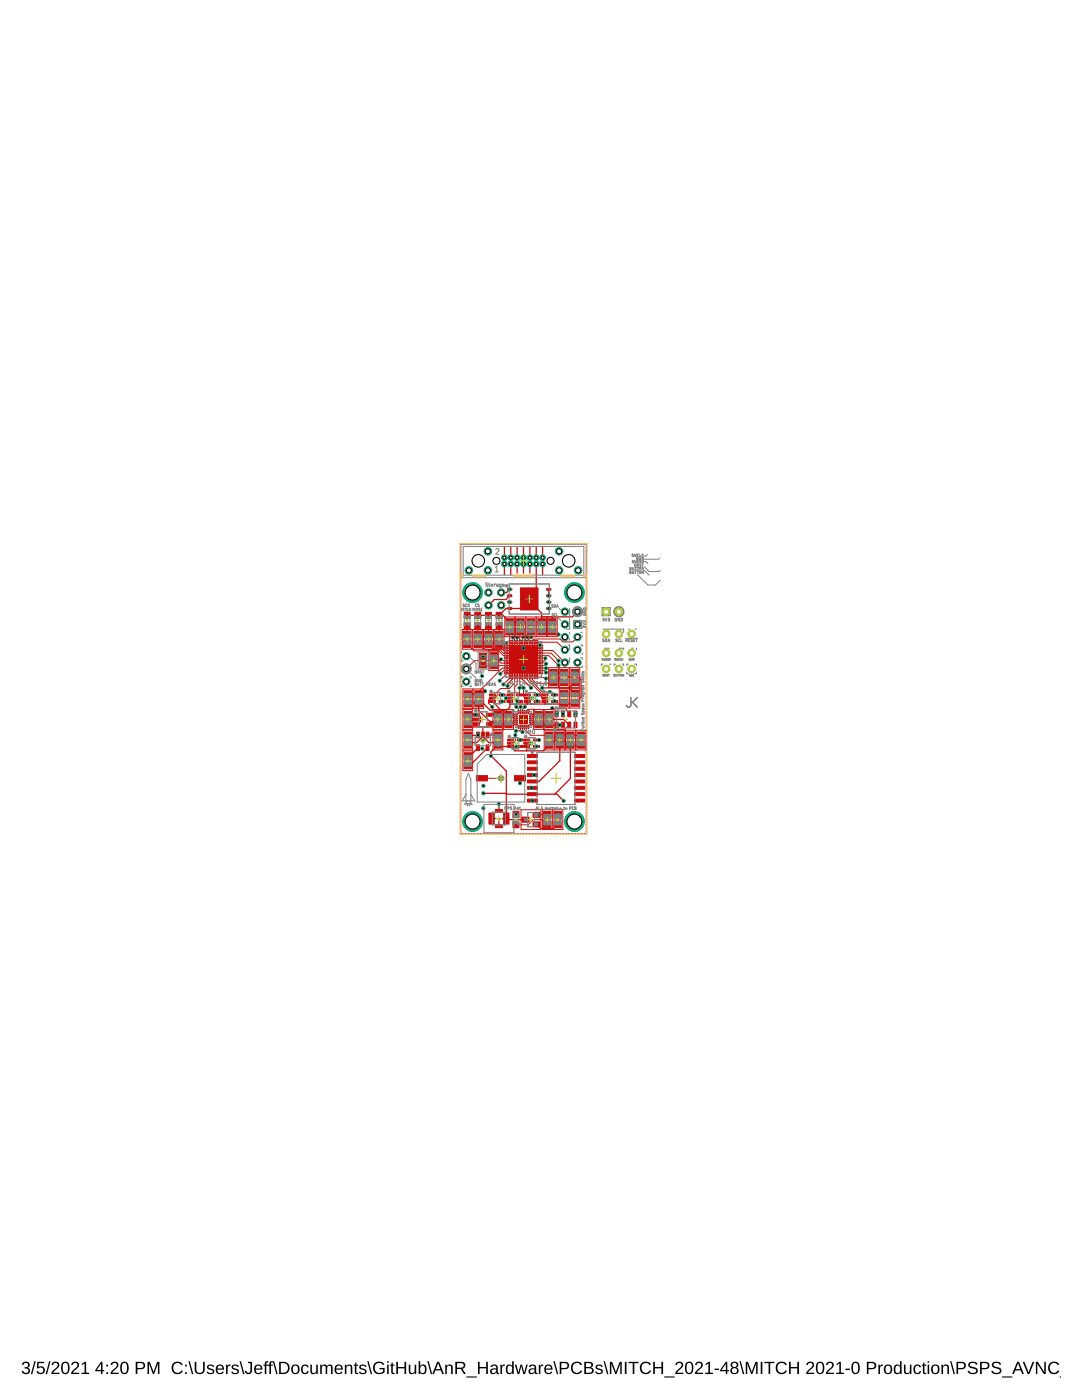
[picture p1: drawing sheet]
<svg xmlns="http://www.w3.org/2000/svg" width="216mm" height="279mm" viewBox="0 0 216 279" stroke-linecap="round" stroke-linejoin="round" font-family="sans-serif">
<path d="M4.6 271.9a.74 .74 0 0 1 1-.1 .74 .74 0 0 1 .2 1l-.4 .2a.66 .66 0 0 1 .6 .7 .66 .66 0 0 1-.8 .5l-.7-.2-.2-.4h.3a.49 .49 0 0 0 .7 .4 .49 .49 0 0 0 .2-.8l-.6-.1v-.3a.47 .47 0 0 0 .7-.2 .47 .47 0 0 0-.3-.6 .47 .47 0 0 0-.6 .4h-.3zM6.9 271.7h.2l-.7 2.5h-.2zM7.4 271.8h1.4v.2h-1.1v.8a.83 .83 0 0 1 1.1 .2 .83 .83 0 0 1-.1 1.1 .83 .83 0 0 1-1.2 0l-.2-.4 .3-.1a.55 .55 0 0 0 .8 .3 .55 .55 0 0 0 .1-.9 .55 .55 0 0 0-.8 .1h-.3zM9.8 271.7h.3l-.7 2.5h-.3zM10.5 271.9a.79 .79 0 0 1 1.3 .2 .79 .79 0 0 1-.5 1.1l-.7 .8h1.3v.2h-1.6a2.08 2.08 0 0 1 1-1.3 .48 .48 0 0 0 .1-.8 .48 .48 0 0 0-.8 .3h-.3zM12.6 271.9a.91 .91 0 0 1 1 .1 .91 .91 0 0 1 .3 1 .89 .89 0 0 1-.4 1.1 .89 .89 0 0 1-1.1-.2l-.2-.5v-.8zM12.7 272.1a1.65 1.65 0 0 0 .2 1.9h.1a1.12 1.12 0 0 0 .5-1.6l-.3-.4zM14.5 271.9a.79 .79 0 0 1 1.2 .2 .79 .79 0 0 1-.5 1.1l-.7 .8h1.3v.2h-1.6a2.08 2.08 0 0 1 1-1.3 .48 .48 0 0 0 .1-.8 .48 .48 0 0 0-.8 .3h-.3zM16.3 272.2l.6-.4h.3v2.2h.6v.2h-1.5v-.2h.6v-1.9l-.6 .4zM20.1 271.8h.4v1.6h.3v.3h-.3v.5h-.3v-.5h-1.2v-.3zM20.2 272.1l-.9 1.3h.9zM21.2 272.3h.4v.4h-.4zM21.2 273.9h.4v.3h-.4zM22.3 271.9a.79 .79 0 0 1 1.3 .2 .79 .79 0 0 1-.5 1.1l-.7 .8h1.3v.2h-1.6a2.08 2.08 0 0 1 1-1.3 .48 .48 0 0 0 .1-.8 .48 .48 0 0 0-.8 .3h-.3zM24.4 271.9a.91 .91 0 0 1 1 .1 .91 .91 0 0 1 .3 1 .89 .89 0 0 1-.4 1.1 .89 .89 0 0 1-1.1-.2l-.2-.5v-.8zM24.5 272.1a1.65 1.65 0 0 0 .2 1.9h.1a1.12 1.12 0 0 0 .5-1.6l-.3-.4zM27.1 271.8a2.12 2.12 0 0 1 1.6 .2 .76 .76 0 0 1 .2 .8 .76 .76 0 0 1-.8 .5h-.7v.9h-.3zM27.4 272v1h1a.49 .49 0 0 0 0-.9zM29.4 271.8h.5l.7 2.1 .8-2.1h.4v2.4h-.3v-2.1l-.8 2.1h-.2l-.8-2.1v2.1h-.3zM34.6 272.1a1.21 1.21 0 0 1 1.9 .2l-.4 .2a.87 .87 0 0 0-1.1-.4 .87 .87 0 0 0-.4 1.2 .84 .84 0 0 0 .7 .7 .84 .84 0 0 0 .9-.5l.3 .1a1.25 1.25 0 0 1-1.9 .4 1.25 1.25 0 0 1 0-1.9zM36.9 272.3h.4v.4h-.4zM36.9 273.9h.4v.3h-.4zM37.6 271.7h.3l.7 2.5h-.3zM38.8 271.8h.4v1.5a.68 .68 0 0 0 .7 .7 .68 .68 0 0 0 .6-.7v-1.5h.4v1.5a1.01 1.01 0 0 1-1 .9 1.01 1.01 0 0 1-1.1-.9zM41.5 272.5a.85 .85 0 0 1 1.2 .3h-.2a.39 .39 0 0 0-.5-.3 .39 .39 0 0 0-.3 .5l.2 .1a.67 .67 0 0 1 .7 .2 .67 .67 0 0 1 .1 .7 .91 .91 0 0 1-1.5-.2l.3-.1a.45 .45 0 0 0 .5 .4 .45 .45 0 0 0 .4-.6h-.1a.82 .82 0 0 1-1-.8zM43.3 272.6a.85 .85 0 0 1 1-.2 .85 .85 0 0 1 .4 .9h-1.3a.54 .54 0 0 0 .3 .7 .54 .54 0 0 0 .7-.3l.3 .1a.89 .89 0 0 1-1.2 .4 .89 .89 0 0 1-.4-1.2zM43.5 272.7l-.1 .4h1l-.3-.5zM45.1 272.3h.3v.4l.2-.3 .4-.1v.3h-.4l-.1 .3-.1 1.3h-.3zM46.4 272.5a.85 .85 0 0 1 1.2 .3h-.2a.39 .39 0 0 0-.5-.3 .39 .39 0 0 0-.3 .5l.2 .1a.67 .67 0 0 1 .7 .2 .67 .67 0 0 1 .1 .7 .91 .91 0 0 1-1.5-.2l.3-.1a.45 .45 0 0 0 .5 .4 .45 .45 0 0 0 .4-.6h-.1a.82 .82 0 0 1-1-.8zM47.8 271.7h.3l.7 2.5h-.3zM49.5 271.8h.8v1.7a.73 .73 0 0 1-.7 .8 .73 .73 0 0 1-.8-.7h.4a.4 .4 0 0 0 .4 .4 .4 .4 0 0 0 .4-.5v-1.4h-.5zM50.9 272.6a.85 .85 0 0 1 1-.2 .85 .85 0 0 1 .5 .9h-1.4a.54 .54 0 0 0 .4 .7 .54 .54 0 0 0 .6-.3l.3 .1a.89 .89 0 0 1-1.2 .4 .89 .89 0 0 1-.4-1.2zM51.2 272.7l-.2 .4h1l-.3-.5zM52.9 271.8l.6-.1v.2l-.3 .1-.1 .3h.4v.3h-.4v1.6h-.3v-1.6h-.2v-.3h.2zM53.9 271.8l.5-.1v.2l-.3 .1v.3h.3v.3h-.3v1.6h-.3v-1.6h-.3v-.3h.3zM54.4 271.7h.3l.7 2.5h-.3zM55.7 271.8h.8a1.22 1.22 0 0 1 1.3 1.1 1.22 1.22 0 0 1-1.2 1.3h-.9zM56 272v2h.6a.95 .95 0 0 0 .9-1 .95 .95 0 0 0-1-1zM58.3 272.6a.89 .89 0 0 1 1.2-.1 .89 .89 0 0 1 .2 1.1 .89 .89 0 0 1-1.2 .6 .89 .89 0 0 1-.3-1.3zM58.6 272.6a.86 .86 0 0 0 .3 1.4 .79 .79 0 0 0 .5-.7 .79 .79 0 0 0-.5-.8zM60.3 272.6a.76 .76 0 0 1 1.3 .3h-.3a.48 .48 0 0 0-.7-.3 .48 .48 0 0 0-.2 .7 .48 .48 0 0 0 .2 .6 .48 .48 0 0 0 .7-.3l.3 .1a.79 .79 0 0 1-1 .5 .79 .79 0 0 1-.5-.9zM61.9 272.3h.3v1.2a.45 .45 0 0 0 .5 .5 .45 .45 0 0 0 .4-.6v-1.1h.3v1.9h-.3v-.3a.63 .63 0 0 1-.7 .3 .63 .63 0 0 1-.5-.6zM63.9 272.3h.3v.4a.58 .58 0 0 1 .5-.4 .58 .58 0 0 1 .6 .4 .58 .58 0 0 1 .7-.4 .58 .58 0 0 1 .4 .7v1.2h-.3l-.1-1.4a.41 .41 0 0 0-.5-.2 .41 .41 0 0 0-.2 .5v1.1h-.3v-1.4a.41 .41 0 0 0-.6-.2 .41 .41 0 0 0-.2 .5v1.1h-.3zM67 272.6a.85 .85 0 0 1 1-.2 .85 .85 0 0 1 .4 .9h-1.3a.54 .54 0 0 0 .3 .7 .54 .54 0 0 0 .7-.3l.3 .1a.89 .89 0 0 1-1.2 .4 .89 .89 0 0 1-.4-1.2zM67.2 272.7l-.1 .4h1l-.3-.5zM68.8 272.3h.3v.4a.63 .63 0 0 1 .7-.4 .63 .63 0 0 1 .5 .7v1.2h-.3v-1.2a.45 .45 0 0 0-.5-.5 .45 .45 0 0 0-.4 .6v1.1h-.3zM70.9 271.9h.2v.4h.4v.3h-.4v1.2l.1 .2h.3v.2h-.5l-.2-.1v-1.5h-.2v-.3h.2zM71.9 272.5a.85 .85 0 0 1 1.2 .3h-.3a.39 .39 0 0 0-.4-.3 .39 .39 0 0 0-.3 .5l.2 .1a.67 .67 0 0 1 .7 .2 .67 .67 0 0 1 .1 .7 .91 .91 0 0 1-1.5-.2l.3-.1a.45 .45 0 0 0 .5 .4 .45 .45 0 0 0 .4-.6h-.1a.82 .82 0 0 1-1-.8zM73.3 271.7h.3l.7 2.5h-.3zM74.8 272.1a1.27 1.27 0 0 1 1.9 .2l-.3 .1a.93 .93 0 0 0-1.3-.2 .93 .93 0 0 0-.2 1.3 1.03 1.03 0 0 0 1.5 .2v-.4h-.7v-.3h1v.8a1.33 1.33 0 0 1-1.9 .2 1.33 1.33 0 0 1 0-1.9zM77.2 271.7h.4v.2h-.4zM77.2 272.3h.4v1.9h-.4zM78.2 271.9h.2v.4h.3v.3h-.3v1.2l.1 .2h.3v.2h-.6l-.1-.1v-1.5h-.2v-.3h.2zM79.1 271.8h.3v1h1.3v-1h.3v2.4h-.3v-1.1h-1.3v1.1h-.3zM81.6 272.3h.3v1.2a.45 .45 0 0 0 .5 .5 .45 .45 0 0 0 .3-.6v-1.1h.4v1.9h-.3v-.3a.63 .63 0 0 1-.8 .3 .63 .63 0 0 1-.4-.6zM83.5 271.7h.3v.9a.71 .71 0 0 1 1-.2 .71 .71 0 0 1 .3 .9 .76 .76 0 0 1-.9 .9l-.4-.3v.3h-.3zM84.1 272.6a.84 .84 0 0 0 .2 1.4 .83 .83 0 0 0 0-1.4zM85.3 271.7h.2l.7 2.5h-.2zM87.2 271.8h.4l1 2.4h-.3l-.3-.7h-1.1l-.3 .7h-.3zM87.4 272l-.4 1.2h.9zM88.8 272.3h.3v.4a.63 .63 0 0 1 .8-.4 .63 .63 0 0 1 .4 .7v1.2h-.3v-1.2a.45 .45 0 0 0-.5-.5 .45 .45 0 0 0-.3 .6v1.1h-.4zM90.9 271.8h1.1a.7 .7 0 0 1 .8 .5 .7 .7 0 0 1-.5 .9l.7 1h-.4l-.7-1h-.7v1h-.3zM91.2 272v.9h.8a.46 .46 0 0 0 .5-.4 .46 .46 0 0 0-.5-.5zM93.1 274.7h2v.2h-2zM95.4 271.8h.3v1h1.3v-1h.4v2.4h-.4v-1.1h-1.3v1.1h-.3zM98.1 272.4a.74 .74 0 0 1 .8-.1 .74 .74 0 0 1 .4 .6v1l.3 .1v.2h-.4l-.2-.3a.63 .63 0 0 1-.8 .4 .63 .63 0 0 1-.4-.8 .63 .63 0 0 1 .8-.4h.4a.42 .42 0 0 0-.3-.6 .42 .42 0 0 0-.5 .3h-.3zM98.2 273.4a.39 .39 0 0 0 .1 .6 .39 .39 0 0 0 .5-.2l.2-.5zM99.8 272.3h.3l.1 .4 .1-.3 .4-.1v.3h-.3l-.2 .3v1.3h-.3zM101.1 272.6a.67 .67 0 0 1 1.1 0v-.9h.3v2.5h-.3v-.3a.71 .71 0 0 1-.9 .3 .71 .71 0 0 1-.4-.9zM101.4 272.7a.91 .91 0 0 0 .3 1.3 .79 .79 0 0 0 .5-.7 .79 .79 0 0 0-.5-.8zM102.7 272.3h.4l.3 1.7 .5-1.7h.3l.4 1.7 .4-1.7h.3l-.5 1.9h-.4l-.4-1.6-.4 1.6h-.3zM105.8 272.4a.74 .74 0 0 1 .7-.1 .74 .74 0 0 1 .5 .6v1l.3 .1v.2h-.4l-.2-.3a.63 .63 0 0 1-.8 .4 .63 .63 0 0 1-.4-.8 .63 .63 0 0 1 .8-.4h.4a.42 .42 0 0 0-.3-.6 .42 .42 0 0 0-.5 .3h-.4zM105.9 273.4a.39 .39 0 0 0 0 .6 .39 .39 0 0 0 .6-.2l.2-.5zM107.5 272.3h.3v.4l.2-.3 .4-.1v.3h-.4l-.1 .3-.1 1.3h-.3zM108.8 272.6a.85 .85 0 0 1 1-.2 .85 .85 0 0 1 .5 .9h-1.4a.54 .54 0 0 0 .4 .7 .54 .54 0 0 0 .6-.3l.3 .1a.89 .89 0 0 1-1.2 .4 .89 .89 0 0 1-.4-1.2zM109.1 272.7l-.2 .4h1l-.3-.5zM110.4 271.7h.3l.7 2.5h-.3zM111.7 271.8a2.12 2.12 0 0 1 1.6 .2 .76 .76 0 0 1 .2 .8 .76 .76 0 0 1-.8 .5h-.7v.9h-.3zM112 272v1h1a.49 .49 0 0 0 0-.9zM114.2 272.1a1.21 1.21 0 0 1 1.9 .2l-.3 .2a.87 .87 0 0 0-1.1-.4 .87 .87 0 0 0-.4 1.2 .84 .84 0 0 0 .7 .7 .84 .84 0 0 0 .9-.5l.3 .1a1.25 1.25 0 0 1-1.9 .4 1.25 1.25 0 0 1-.1-1.9zM116.6 271.8a1.58 1.58 0 0 1 1.7 .3 .57 .57 0 0 1-.4 .8 .66 .66 0 0 1 .6 .8 .66 .66 0 0 1-.9 .5h-1zM116.9 272v.8h.6a.42 .42 0 0 0 .4-.1 .42 .42 0 0 0 .1-.5 1 1 0 0 0-1.1-.2zM116.9 273.1v.9l1-.1a.43 .43 0 0 0 .2-.6l-.2-.2zM119 272.5a.85 .85 0 0 1 1.3 .3h-.3a.39 .39 0 0 0-.5-.3 .39 .39 0 0 0-.3 .5l.2 .1a.67 .67 0 0 1 .7 .2 .67 .67 0 0 1 .1 .7 .91 .91 0 0 1-1.4-.2l.2-.1a.45 .45 0 0 0 .6 .4 .45 .45 0 0 0 .3-.6h-.1a.82 .82 0 0 1-.9-.8zM120.4 271.7h.3l.7 2.5h-.3zM121.7 271.8h.4l.8 2.1 .7-2.1h.5v2.4h-.3v-2.1l-.8 2.1h-.2l-.8-2.1v2.1h-.3zM124.7 271.8h.3v2.4h-.3zM125.4 271.8h2v.3h-.8v2.1h-.4v-2.1h-.8zM128 272.1a1.21 1.21 0 0 1 1.9 .2l-.3 .2a.87 .87 0 0 0-1.2-.4 .87 .87 0 0 0-.4 1.2 .84 .84 0 0 0 .8 .7 .84 .84 0 0 0 .8-.5l.3 .1a1.25 1.25 0 0 1-1.9 .4 1.25 1.25 0 0 1 0-1.9zM130.3 271.8h.4v1h1.3v-1h.3v2.4h-.3v-1.1h-1.3v1.1h-.4zM132.5 274.7h2.1v.2h-2.1zM135 271.9a.79 .79 0 0 1 1.2 .2 .79 .79 0 0 1-.4 1.1l-.7 .8h1.3v.2h-1.7a2.08 2.08 0 0 1 1-1.3 .48 .48 0 0 0 .1-.8 .48 .48 0 0 0-.7 .3h-.3zM137 271.9a.91 .91 0 0 1 1.1 .1 .91 .91 0 0 1 .3 1 .89 .89 0 0 1-.4 1.1 .89 .89 0 0 1-1.1-.2l-.2-.5v-.8zM137.2 272.1a1.65 1.65 0 0 0 .1 1.9h.2a1.12 1.12 0 0 0 .5-1.6l-.3-.4zM138.9 271.9a.79 .79 0 0 1 1.3 .2 .79 .79 0 0 1-.5 1.1l-.7 .8h1.3v.2h-1.6a2.08 2.08 0 0 1 1-1.3 .48 .48 0 0 0 .1-.8 .48 .48 0 0 0-.8 .3h-.3zM140.8 272.2l.6-.4h.3v2.2h.6v.2h-1.6v-.2h.7v-1.9l-.6 .4zM142.6 273.1h.8v.3h-.8zM144.8 271.8h.3v1.6h.4v.3h-.4v.5h-.3v-.5h-1.1v-.3zM144.8 272.1l-.8 1.3h.8zM146 271.9a.74 .74 0 0 1 .9-.1 .74 .74 0 0 1 .3 .9l-.3 .2a.71 .71 0 0 1 .4 1 .71 .71 0 0 1-1 .3 .66 .66 0 0 1-.6-.6 .66 .66 0 0 1 .5-.7l-.4-.3v-.4zM146.1 272.4a.45 .45 0 0 0 .9 0 .45 .45 0 0 0-.9 0zM146 273.5a.55 .55 0 0 0 1.1 0 .55 .55 0 0 0-1.1 0zM147.5 271.7h.3l.7 2.5h-.3zM148.8 271.8h.4l.8 2.1 .8-2.1h.4v2.4h-.3v-2.1l-.8 2.1h-.2l-.8-2.1v2.1h-.3zM151.8 271.8h.3v2.4h-.3zM152.5 271.8h2v.3h-.8v2.1h-.3v-2.1h-.9zM155.1 272.1a1.21 1.21 0 0 1 1.9 .2l-.3 .2a.87 .87 0 0 0-1.2-.4 .87 .87 0 0 0-.4 1.2 .84 .84 0 0 0 .8 .7 .84 .84 0 0 0 .9-.5l.2 .1a1.25 1.25 0 0 1-1.8 .4 1.25 1.25 0 0 1-.1-1.9zM157.4 271.8h.4v1h1.3v-1h.3v2.4h-.3v-1.1h-1.3v1.1h-.4zM161.1 271.9a.79 .79 0 0 1 1.3 .2 .79 .79 0 0 1-.5 1.1l-.7 .8h1.3v.2h-1.6a2.08 2.08 0 0 1 1-1.3 .48 .48 0 0 0 .1-.8 .48 .48 0 0 0-.8 .3h-.3zM163.2 271.9a.91 .91 0 0 1 1 .1 .91 .91 0 0 1 .3 1 .89 .89 0 0 1-.4 1.1 .89 .89 0 0 1-1.1-.2l-.2-.5v-.8zM163.3 272.1a1.65 1.65 0 0 0 .2 1.9h.1a1.12 1.12 0 0 0 .5-1.6l-.3-.4zM165.1 271.9a.79 .79 0 0 1 1.2 .2 .79 .79 0 0 1-.5 1.1l-.7 .8h1.3v.2h-1.6a2.08 2.08 0 0 1 1-1.3 .48 .48 0 0 0 .1-.8 .48 .48 0 0 0-.8 .3h-.3zM166.9 272.2l.6-.4h.3v2.2h.6v.2h-1.5v-.2h.6v-1.9l-.6 .4zM168.7 273.1h.9v.3h-.9zM170.2 271.9a.91 .91 0 0 1 1.1 .1 .91 .91 0 0 1 .3 1 .89 .89 0 0 1-.4 1.1 .89 .89 0 0 1-1.1-.2l-.2-.5v-.8zM170.4 272.1a1.65 1.65 0 0 0 .1 1.9h.2a1.12 1.12 0 0 0 .5-1.6l-.3-.4zM173 271.8a2.12 2.12 0 0 1 1.6 .2 .76 .76 0 0 1 .2 .8 .76 .76 0 0 1-.8 .5h-.7v.9h-.3zM173.3 272v1h1a.49 .49 0 0 0 0-.9zM175.3 272.3h.3v.4l.2-.3 .4-.1v.3h-.4l-.2 .3v1.3h-.3zM176.6 272.6a.89 .89 0 0 1 1.1-.1 .89 .89 0 0 1 .3 1.1 .89 .89 0 0 1-1.2 .6 .89 .89 0 0 1-.4-1.3zM176.9 272.6a.86 .86 0 0 0 .3 1.4 .79 .79 0 0 0 .5-.7 .79 .79 0 0 0-.5-.8zM178.5 272.6a.67 .67 0 0 1 1.1 0v-.9h.3v2.5h-.3v-.3a.71 .71 0 0 1-.9 .3 .71 .71 0 0 1-.4-.9zM178.8 272.7a.9 .9 0 0 0 .3 1.3 .79 .79 0 0 0 .5-.7 .79 .79 0 0 0-.5-.8zM180.4 272.3h.3v1.2a.45 .45 0 0 0 .5 .5 .45 .45 0 0 0 .4-.6v-1.1h.3v1.9h-.3v-.3a.63 .63 0 0 1-.8 .3 .63 .63 0 0 1-.4-.6zM182.5 272.6a.76 .76 0 0 1 1.3 .3h-.3a.48 .48 0 0 0-.7-.3 .48 .48 0 0 0-.2 .7 .48 .48 0 0 0 .2 .6 .48 .48 0 0 0 .7-.3l.3 .1a.79 .79 0 0 1-1 .5 .79 .79 0 0 1-.5-.9zM184.3 271.9h.2v.4h.3v.3h-.3v1.2l.1 .2h.2v.2h-.5l-.1-.1-.1-1.5h-.2v-.3h.3zM185.1 271.7h.3v.2h-.3zM185.1 272.3h.3v1.9h-.3zM186 272.6a.89 .89 0 0 1 1.2-.1 .89 .89 0 0 1 .2 1.1 .89 .89 0 0 1-1.2 .6 .89 .89 0 0 1-.4-1.3zM186.3 272.6a.86 .86 0 0 0 .3 1.4 .79 .79 0 0 0 .5-.7 .79 .79 0 0 0-.5-.8zM187.8 272.3h.3l.1 .4a.63 .63 0 0 1 .7-.4 .63 .63 0 0 1 .4 .7v1.2h-.3v-1.2a.45 .45 0 0 0-.5-.5 .45 .45 0 0 0-.3 .6v1.1h-.3zM189.6 271.7h.3l.7 2.5h-.3zM190.8 271.8a2.12 2.12 0 0 1 1.7 .2 .76 .76 0 0 1 .2 .8 .76 .76 0 0 1-.8 .5h-.7v.9h-.4zM191.2 272v1h1a.49 .49 0 0 0-.1-.9zM193.3 272a1.11 1.11 0 0 1 1.8 .3l-.4 .1a.63 .63 0 0 0-.6-.4 .63 .63 0 0 0-.6 .5l.7 .3a.75 .75 0 0 1 .9 .8 .75 .75 0 0 1-1 .6 .89 .89 0 0 1-1-.6h.3a.78 .78 0 0 0 .7 .4 .78 .78 0 0 0 .7-.4 1.74 1.74 0 0 0-1.3-.7l-.3-.4zM195.6 271.8a2.12 2.12 0 0 1 1.6 .2 .76 .76 0 0 1 .2 .8 .76 .76 0 0 1-.8 .5h-.7v.9h-.3zM195.9 272v1h1a.49 .49 0 0 0 0-.9zM198 272a1.11 1.11 0 0 1 1.8 .3l-.4 .1a.63 .63 0 0 0-.6-.4 .63 .63 0 0 0-.6 .5l.7 .3a.75 .75 0 0 1 .9 .8 .75 .75 0 0 1-1 .6 .89 .89 0 0 1-1-.6h.3a.78 .78 0 0 0 .7 .4 .78 .78 0 0 0 .7-.4 1.74 1.74 0 0 0-1.3-.7l-.3-.4zM199.9 274.7h2.1v.2h-2.1zM203 271.8h.3l1 2.4h-.3l-.3-.7h-1.1l-.3 .7h-.3zM203.1 272l-.4 1.2h.9zM204.1 271.8h.3l.8 2.1 .8-2.1h.4l-1 2.4h-.3zM206.7 271.8h.4l1.3 2.1v-2.1h.3v2.4h-.4l-1.3-2.1v2.1h-.3zM209.5 272.1a1.21 1.21 0 0 1 1.9 .2l-.4 .2a.87 .87 0 0 0-1.1-.4 .87 .87 0 0 0-.4 1.2 .84 .84 0 0 0 .7 .7 .84 .84 0 0 0 .9-.5l.3 .1a1.25 1.25 0 0 1-1.9 .4 1.25 1.25 0 0 1 0-1.9zM211.5 274.7h.3v.2h-.3zM211.8 271.8v2.4zM211.8 271.8v2.4zM211.8 271.8v2.4zM211.8 271.7v2.5zM211.8 271.8v2.4zM211.8 274.7v.2zM211.8 271.7v2.5zM211.8 271.7v2.5zM211.8 272v2zM211.8 271.7v2.5zM211.8 271.8v2.4zM211.8 273.1v.3zM211.8 271.7v2.5zM211.8 272v2zM211.8 274.7v.2zM211.8 271.8v2.4zM211.8 272v1zM211.8 271.8v2.4zM211.8 272v.9zM211.8 271.7v2.5zM211.8 272v2zM211.8 271.8v2.4zM211.8 272v2zM211.8 271.8v2.4zM211.8 271.7v2.5zM211.8 271.8v2.4zM211.8 271.8v2.4zM211.8 271.7v2.5zM211.8 272v2zM211.8 271.8v2.4zM211.8 273.8v.4zM211.8 271.7v2.5zM211.8 272.6v1.4zM211.8 272.3v1.9zM211.8 271.7v2.5zM211.8 272.5v1.5z" fill="#000"/>
<g fill="#c90d0c" stroke="#c90d0c" stroke-width=".2">
<path d="M109.7 135.5h1.5v1.3h-1.5z"/>
<path d="M109.7 133.6h1.5v1.3h-1.5z"/>
<path d="M97.8 132.1h1.5v1.4h-1.5z"/>
<path d="M97.8 130.2h1.5v1.4h-1.5z"/>
<path d="M111.8 135.5h1.5v1.3h-1.5z"/>
<path d="M111.8 133.6h1.5v1.3h-1.5z"/>
<path d="M107.3 125.4h1.5v1.3h-1.5z"/>
<path d="M107.3 123.5h1.5v1.3h-1.5z"/>
<path d="M101 125.4h1.4v1.3h-1.4z"/>
<path d="M101 123.5h1.4v1.3h-1.4z"/>
<path d="M95.7 132.1h1.4v1.2h-1.4z"/>
<path d="M95.7 130.4h1.4v1.2h-1.4z"/>
<path d="M103.1 123.5h1.5v1.3h-1.5z"/>
<path d="M103.1 125.4h1.5v1.3h-1.5z"/>
<path d="M105.2 125.4h1.5v1.3h-1.5z"/>
<path d="M105.2 123.5h1.5v1.3h-1.5z"/>
<path d="M101.7 128.8h5.6v5.6h-5.6z"/>
<path d="M103.7 142.7h1.6v1.8h-1.6z"/>
<path d="M108.1 138.5h1.2v.4h-1.2z"/>
<path d="M108.1 139.1h1.2v.4h-1.2z"/>
<path d="M108.1 139.8h1.2v.4h-1.2z"/>
<path d="M110.1 139.8h1.2v.4h-1.2z"/>
<path d="M110.1 138.5h1.2v.4h-1.2z"/>
<path d="M104.6 138.5h1.2v.4h-1.2z"/>
<path d="M104.6 139.1h1.2v.4h-1.2z"/>
<path d="M104.6 139.8h1.2v.4h-1.2z"/>
<path d="M106.6 139.8h1.2v.4h-1.2z"/>
<path d="M106.6 138.5h1.2v.4h-1.2z"/>
<path d="M97.7 138.5h1.1v.4h-1.1z"/>
<path d="M97.7 139.1h1.1v.4h-1.1z"/>
<path d="M97.7 139.8h1.1v.4h-1.1z"/>
<path d="M99.6 139.8h1.2v.4h-1.2z"/>
<path d="M99.6 138.5h1.2v.4h-1.2z"/>
<path d="M101.2 138.5h1.1v.4h-1.1z"/>
<path d="M101.2 139.1h1.1v.4h-1.1z"/>
<path d="M101.2 139.8h1.1v.4h-1.1z"/>
<path d="M103.1 139.8h1.2v.4h-1.2z"/>
<path d="M103.1 138.5h1.2v.4h-1.2z"/>
<path d="M110.8 144.1h.6v1.1h-.6z"/>
<path d="M112 144.1h.6v1.1h-.6z"/>
<path d="M113.3 144.1h.6v1.1h-.6z"/>
<path d="M114.5 144.1h.6v1.1h-.6z"/>
<path d="M114.5 141.9h.6v1.1h-.6z"/>
<path d="M113.3 141.9h.6v1.1h-.6z"/>
<path d="M112 141.9h.6v1.1h-.6z"/>
<path d="M110.8 141.9h.6v1.1h-.6z"/>
<path d="M105.3 150.6h2v.6h-2z"/>
<path d="M105.3 151.8h2v.6h-2z"/>
<path d="M105.3 153.1h2v.6h-2z"/>
<path d="M105.3 154.4h2v.6h-2z"/>
<path d="M105.3 155.7h2v.6h-2z"/>
<path d="M105.3 156.9h2v.6h-2z"/>
<path d="M105.3 158.2h2v.6h-2z"/>
<path d="M105.3 159.5h2v.6h-2z"/>
<path d="M114.7 159.5h1.9v.6h-1.9z"/>
<path d="M114.7 158.2h1.9v.6h-1.9z"/>
<path d="M114.7 156.9h1.9v.6h-1.9z"/>
<path d="M114.7 155.7h1.9v.6h-1.9z"/>
<path d="M114.7 154.4h1.9v.6h-1.9z"/>
<path d="M114.7 153.1h1.9v.6h-1.9z"/>
<path d="M114.7 151.8h1.9v.6h-1.9z"/>
<path d="M114.7 150.6h1.9v.6h-1.9z"/>
<path d="M98.8 161.5h1.4v.6h-1.4z"/>
<path d="M97.6 162.3h1v2.2h-1z"/>
<path d="M98.8 164.6h1.4v.6h-1.4z"/>
<path d="M100.5 162.3h1.1v2.2h-1.1z"/>
<path d="M106.7 143.9h1.5v1.3h-1.5z"/>
<path d="M106.7 142h1.5v1.3h-1.5z"/>
<path d="M100.7 142h1.5v1.3h-1.5z"/>
<path d="M100.7 143.9h1.5v1.3h-1.5z"/>
<path d="M108.8 146.1h1.5v1.3h-1.5z"/>
<path d="M108.8 148h1.5v1.3h-1.5z"/>
<path d="M108.8 143.9h1.5v1.3h-1.5z"/>
<path d="M108.8 142h1.5v1.3h-1.5z"/>
<path d="M103.8 117.3h3.6v4.4h-3.6z"/>
<path d="M110.6 162h1.5v1.3h-1.5z"/>
<path d="M110.6 163.9h1.5v1.3h-1.5z"/>
<path d="M99 122.2h1.2v1.2h-1.2z"/>
<path d="M99 124.3h1.2v1.2h-1.2z"/>
<path d="M96.9 122.2h1.2v1.2h-1.2z"/>
<path d="M96.9 124.3h1.2v1.2h-1.2z"/>
<path d="M94.7 122.2h1.2v1.2h-1.2z"/>
<path d="M94.7 124.3h1.2v1.2h-1.2z"/>
<path d="M92.6 122.2h1.2v1.2h-1.2z"/>
<path d="M92.6 124.3h1.2v1.2h-1.2z"/>
<path d="M92.5 127.9h1.5v1.3h-1.5z"/>
<path d="M92.5 126h1.5v1.3h-1.5z"/>
<path d="M94.6 127.9h1.5v1.3h-1.5z"/>
<path d="M94.6 126h1.5v1.3h-1.5z"/>
<path d="M96.7 127.9h1.5v1.3h-1.5z"/>
<path d="M96.7 126h1.5v1.3h-1.5z"/>
<path d="M98.8 127.9h1.5v1.3h-1.5z"/>
<path d="M98.8 126h1.5v1.3h-1.5z"/>
<path d="M114 133.6h1.4v1.3h-1.4z"/>
<path d="M114 135.5h1.4v1.3h-1.4z"/>
<path d="M114 137.7h1.4v1.3h-1.4z"/>
<path d="M114 139.6h1.4v1.3h-1.4z"/>
<path d="M102.7 154.8h2.2v1.1h-2.2z"/>
<path d="M95.1 154.8h2.2v1.1h-2.2z"/>
<path d="M97 146.1h.6v1.2h-.6z"/>
<path d="M96.1 146.1h.5v1.2h-.5z"/>
<path d="M95.1 146.1h.6v1.2h-.6z"/>
<path d="M95.1 148.7h.6v1.1h-.6z"/>
<path d="M97 148.7h.6v1.1h-.6z"/>
<path d="M98.6 146.1h1.5v1.3h-1.5z"/>
<path d="M98.6 148h1.5v1.3h-1.5z"/>
<path d="M92.6 146.1h1.5v1.3h-1.5z"/>
<path d="M92.6 148h1.5v1.3h-1.5z"/>
<path d="M92.6 150.2h1.5v1.3h-1.5z"/>
<path d="M92.6 152.1h1.5v1.3h-1.5z"/>
<path d="M94.5 142.3h1.1v.6h-1.1z"/>
<path d="M94.5 143.3h1.1v.6h-1.1z"/>
<path d="M94.5 144.2h1.1v.6h-1.1z"/>
<path d="M97 144.2h1.2v.6h-1.2z"/>
<path d="M97 142.3h1.2v.6h-1.2z"/>
<path d="M92.6 142h1.5v1.3h-1.5z"/>
<path d="M92.6 143.9h1.5v1.3h-1.5z"/>
<path d="M98.6 142h1.5v1.3h-1.5z"/>
<path d="M98.6 143.9h1.5v1.3h-1.5z"/>
<path d="M104.5 147.5h1.2v.4h-1.2z"/>
<path d="M104.5 148.1h1.2v.4h-1.2z"/>
<path d="M104.5 148.8h1.2v.4h-1.2z"/>
<path d="M106.4 148.8h1.2v.4h-1.2z"/>
<path d="M106.4 147.5h1.2v.4h-1.2z"/>
<path d="M101.3 147.5h1.2v.4h-1.2z"/>
<path d="M101.3 148.1h1.2v.4h-1.2z"/>
<path d="M101.3 148.8h1.2v.4h-1.2z"/>
<path d="M103.2 148.8h1.2v.4h-1.2z"/>
<path d="M103.2 147.5h1.2v.4h-1.2z"/>
<path d="M104.2 163.1h1.4v1h-1.4z"/>
<path d="M106.4 162.1h1.4v1h-1.4z"/>
<path d="M106.4 164h1.4v1h-1.4z"/>
<path d="M102.4 164h1.1v1.2h-1.1z"/>
<path d="M102.4 161.9h1.1v1.2h-1.1z"/>
<path d="M108.5 163.9h1.4v1.3h-1.4z"/>
<path d="M108.5 162h1.4v1.3h-1.4z"/>
<path d="M111 146.1h1.4v1.3h-1.4z"/>
<path d="M111 148h1.4v1.3h-1.4z"/>
<path d="M113.1 148h1.5v1.3h-1.5z"/>
<path d="M113.1 146.1h1.5v1.3h-1.5z"/>
<path d="M115.2 146.1h1.5v1.3h-1.5z"/>
<path d="M115.2 148h1.5v1.3h-1.5z"/>
<path d="M94.8 139.8h1.5v1.3h-1.5z"/>
<path d="M94.8 137.9h1.5v1.3h-1.5z"/>
<path d="M92.6 137.9h1.5v1.3h-1.5z"/>
<path d="M92.6 139.8h1.5v1.3h-1.5z"/>
<path d="M109.5 125.4h1.4v1.3h-1.4z"/>
<path d="M109.5 123.5h1.4v1.3h-1.4z"/>
<path d="M111.8 137.7h1.5v1.3h-1.5z"/>
<path d="M111.8 139.6h1.5v1.3h-1.5z"/>
</g>
<g fill="#c90d0c" stroke="#c90d0c" stroke-width=".2">
<path d="M100.6 128.8l.7-.1 .2 .1-.2 .2h-.6z" fill-rule="evenodd"/>
<path d="M100.6 129.3l.7-.1 .2 .1-.2 .2h-.6z" fill-rule="evenodd"/>
<path d="M100.6 129.7h.7l.2 .1-.2 .2h-.6z" fill-rule="evenodd"/>
<path d="M100.6 130.3l.7-.1 .2 .1-.2 .2h-.6z" fill-rule="evenodd"/>
<path d="M100.6 130.8l.7-.1 .2 .2-.2 .1h-.6z" fill-rule="evenodd"/>
<path d="M100.6 131.2h.7l.2 .1-.2 .2h-.6z" fill-rule="evenodd"/>
<path d="M100.6 131.8l.7-.1 .2 .1-.2 .2h-.6z" fill-rule="evenodd"/>
<path d="M100.6 132.2h.7l.2 .1-.2 .2h-.6z" fill-rule="evenodd"/>
<path d="M100.6 132.8l.7-.1 .2 .1-.2 .2h-.6z" fill-rule="evenodd"/>
<path d="M100.6 133.3l.7-.1 .2 .1-.2 .2h-.6z" fill-rule="evenodd"/>
<path d="M100.6 133.7h.7l.2 .1-.2 .2h-.6z" fill-rule="evenodd"/>
<path d="M100.6 134.3l.7-.1 .2 .1-.2 .2h-.6z" fill-rule="evenodd"/>
<path d="M101.6 134.6l.2 .1v.6l-.1 .1-.1-.1z" fill-rule="evenodd"/>
<path d="M102.1 134.6l.2 .1v.6l-.1 .1-.1-.1z" fill-rule="evenodd"/>
<path d="M102.6 134.6l.2 .1v.6l-.1 .1-.1-.1z" fill-rule="evenodd"/>
<path d="M103.1 134.6l.2 .1v.6l-.1 .1-.1-.1z" fill-rule="evenodd"/>
<path d="M103.6 134.6l.2 .1v.6l-.1 .1-.1-.1z" fill-rule="evenodd"/>
<path d="M104.1 134.6l.2 .1v.6l-.1 .1-.1-.1z" fill-rule="evenodd"/>
<path d="M104.6 134.6l.2 .1v.6l-.1 .1-.1-.1z" fill-rule="evenodd"/>
<path d="M105.1 134.6l.2 .1v.6l-.1 .1-.1-.1z" fill-rule="evenodd"/>
<path d="M105.6 134.6l.2 .1v.6l-.1 .1-.1-.1z" fill-rule="evenodd"/>
<path d="M106.1 134.6l.2 .1v.6l-.1 .1-.1-.1z" fill-rule="evenodd"/>
<path d="M106.6 134.6l.2 .1v.6l-.1 .1-.1-.1z" fill-rule="evenodd"/>
<path d="M107.1 134.6l.2 .1v.6l-.1 .1-.1-.1z" fill-rule="evenodd"/>
<path d="M107.5 134.3l.7-.1 .1 .1-.1 .2h-.6z" fill-rule="evenodd"/>
<path d="M107.5 133.7h.7l.1 .1-.1 .2h-.6z" fill-rule="evenodd"/>
<path d="M107.5 133.3l.7-.1 .1 .1-.1 .2h-.6z" fill-rule="evenodd"/>
<path d="M107.5 132.8l.7-.1 .1 .1-.1 .2h-.6z" fill-rule="evenodd"/>
<path d="M107.5 132.2h.7l.1 .1-.1 .2h-.6z" fill-rule="evenodd"/>
<path d="M107.5 131.8l.7-.1 .1 .1-.1 .2h-.6z" fill-rule="evenodd"/>
<path d="M107.5 131.2h.7l.1 .1-.1 .2h-.6z" fill-rule="evenodd"/>
<path d="M107.5 130.8l.7-.1 .1 .2-.1 .1h-.6z" fill-rule="evenodd"/>
<path d="M107.5 130.3l.7-.1 .1 .1-.1 .2h-.6z" fill-rule="evenodd"/>
<path d="M107.5 129.7h.7l.1 .1-.1 .2h-.6z" fill-rule="evenodd"/>
<path d="M107.5 129.3l.7-.1 .1 .1-.1 .2h-.6z" fill-rule="evenodd"/>
<path d="M107.5 128.8l.7-.1 .1 .1-.1 .2h-.6z" fill-rule="evenodd"/>
<path d="M107.1 127.8l.2 .1v.6l-.1 .1-.1-.1z" fill-rule="evenodd"/>
<path d="M106.6 127.8l.2 .1v.6l-.1 .1-.1-.1z" fill-rule="evenodd"/>
<path d="M106.1 127.8l.2 .1v.6l-.1 .1-.1-.1z" fill-rule="evenodd"/>
<path d="M105.6 127.8l.2 .1v.6l-.1 .1-.1-.1z" fill-rule="evenodd"/>
<path d="M105.1 127.8l.2 .1v.6l-.1 .1-.1-.1z" fill-rule="evenodd"/>
<path d="M104.6 127.8l.2 .1v.6l-.1 .1-.1-.1z" fill-rule="evenodd"/>
<path d="M104.1 127.8l.2 .1v.6l-.1 .1-.1-.1z" fill-rule="evenodd"/>
<path d="M103.6 127.8l.2 .1v.6l-.1 .1-.1-.1z" fill-rule="evenodd"/>
<path d="M103.1 127.8l.2 .1v.6l-.1 .1-.1-.1z" fill-rule="evenodd"/>
<path d="M102.6 127.8l.2 .1v.6l-.1 .1-.1-.1z" fill-rule="evenodd"/>
<path d="M102.1 127.8l.2 .1v.6l-.1 .1-.1-.1z" fill-rule="evenodd"/>
<path d="M101.6 127.8l.2 .1v.6l-.1 .1-.1-.1z" fill-rule="evenodd"/>
<path d="M102.7 142.5l.6 .1-.6 .1z" fill-rule="evenodd"/>
<path d="M102.7 142.9l.6 .1-.6 .1z" fill-rule="evenodd"/>
<path d="M102.7 143.3l.6 .1-.6 .1z" fill-rule="evenodd"/>
<path d="M102.7 143.7l.6 .1-.6 .1z" fill-rule="evenodd"/>
<path d="M102.7 144.1l.6 .1-.6 .1z" fill-rule="evenodd"/>
<path d="M102.7 144.5l.6 .1-.6 .1z" fill-rule="evenodd"/>
<path d="M103.4 144.8l.2 .1-.1 .5z" fill-rule="evenodd"/>
<path d="M103.8 144.8l.2 .1-.1 .5z" fill-rule="evenodd"/>
<path d="M104.2 144.8l.2 .1-.1 .5z" fill-rule="evenodd"/>
<path d="M104.6 144.8l.2 .1-.2 .5z" fill-rule="evenodd"/>
<path d="M105 144.8l.2 .1-.1 .5z" fill-rule="evenodd"/>
<path d="M105.4 144.8l.2 .1-.1 .5z" fill-rule="evenodd"/>
<path d="M105.7 144.5l.6 .1-.6 .1z" fill-rule="evenodd"/>
<path d="M105.7 144.1l.6 .1-.6 .1z" fill-rule="evenodd"/>
<path d="M105.7 143.7l.6 .1-.6 .1z" fill-rule="evenodd"/>
<path d="M105.7 143.3l.6 .1-.6 .1z" fill-rule="evenodd"/>
<path d="M105.7 142.9l.6 .1-.6 .1z" fill-rule="evenodd"/>
<path d="M105.7 142.5l.6 .1-.6 .1z" fill-rule="evenodd"/>
<path d="M105.4 141.8l.2 .1-.1 .5z" fill-rule="evenodd"/>
<path d="M105 141.8l.2 .1-.1 .5z" fill-rule="evenodd"/>
<path d="M104.6 141.8l.2 .1-.2 .5z" fill-rule="evenodd"/>
<path d="M104.2 141.8l.2 .1-.1 .5z" fill-rule="evenodd"/>
<path d="M103.8 141.8l.2 .1-.1 .5z" fill-rule="evenodd"/>
<path d="M103.4 141.8l.2 .1-.1 .5z" fill-rule="evenodd"/>
<path d="M101.3 117.5l.6-.1 .3 .2-.3 .2h-.4h-.2z" fill-rule="evenodd"/>
<path d="M101.3 118.7h.6l.3 .2-.3 .2h-.4l-.2-.1z" fill-rule="evenodd"/>
<path d="M101.3 120h.6l.3 .2-.3 .2h-.4l-.2-.1z" fill-rule="evenodd"/>
<path d="M101.3 121.3l.6-.1 .3 .2-.3 .2h-.4h-.2z" fill-rule="evenodd"/>
<path d="M109.1 121.3l.6-.1 .2 .2-.2 .2h-.4h-.2z" fill-rule="evenodd"/>
<path d="M109.1 120h.6l.2 .2-.2 .2h-.4l-.2-.1z" fill-rule="evenodd"/>
<path d="M109.1 118.7h.6l.2 .2-.2 .2h-.4l-.2-.1z" fill-rule="evenodd"/>
<path d="M109.1 117.5l.6-.1 .2 .2-.2 .2h-.4h-.2z" fill-rule="evenodd"/>
</g>
<g fill="none" stroke="#c90d0c" stroke-width=".2">
<path d="M92 108.6h.1M92 108.9h.1M92 109.2h.1M92 109.5h.1M92 109.8h.1M92 110.1h.1M92 110.4h.1M92 110.7h.1M92 111h.1M92 111.3h.1M92 111.6h.1M92 111.9h.1"/>
<path d="M92 112.2h.1M92 112.5h.1M92 112.8h.1M92 113.1h.1M92 113.4h.1M92 113.7h.1M92 114h.1M92 114.3h.1M92 114.6h.1M92 114.9h.1M92 115.1v.1M92 115.4v.1"/>
<path d="M92 115.7v.1M92 116v.1M92 116.3v.1M92 116.6v.1M92 116.9v.1M92 117.2v.1M92 117.5v.1M92 117.8v.1M92 118.1v.1M92 118.4v.1M92 118.7v.1M92 119v.1"/>
<path d="M92 119.3v.1M92 119.6v.1M92 119.9v.1M92.3 108.6h.1M92.6 108.6h.1M92.9 108.6h.1M93.2 108.6h.1M93.5 108.6h.1M93.7 108.6h.1M94 108.6h.1M94.3 108.6h.1M94.6 108.6h.1"/>
<path d="M94.9 108.6h.1M95.2 108.6h.1M95.5 108.6h.1M95.8 108.6h.1M96.1 108.6h.1M96.4 108.6h.1M96.7 108.6h.1M97 108.6h.1M97.3 108.6h.1M97.6 108.6h.1M97.9 108.6h.1M98.2 108.6h.1"/>
<path d="M98.5 108.6h.1M98.8 108.6h.1M99.1 108.6h.1M99.4 108.6h.1M99.7 108.6h.1M100 108.6h.1M100.3 108.6h.1M100.6 108.6h.1M100.9 108.6h.1M101.2 108.6h.1M101.5 108.6h.1M101.8 108.6h.1"/>
<path d="M102.1 108.6h.1M102.4 108.6h.1M102.7 108.6h.1M103 108.6h.1M103.3 108.6h.1M103.5 108.6h.1M103.8 108.6h.1M104.1 108.6h.1M104.4 108.6h.1M104.7 108.6h.1M105 108.6h.1M105.3 108.6h.1"/>
<path d="M105.6 108.6h.1M105.9 108.6h.1M106.2 108.6h.1M106.5 108.6h.1M106.8 108.6h.1M107.1 108.6h.1M107.4 108.6h.1M107.7 108.6h.1M108 108.6h.1M108.3 108.6h.1M108.6 108.6h.1M108.9 108.6h.1"/>
<path d="M109.2 108.6h.1M109.5 108.6h.1M109.8 108.6h.1M110.1 108.6h.1M110.4 108.6h.1M110.7 108.6h.1M111 108.6h.1M111.3 108.6h.1M111.6 108.6h.1M111.9 108.6h.1M112.2 108.6h.1M112.5 108.6h.1"/>
<path d="M112.8 108.6h.1M113.1 108.6h.1M113.3 108.6h.1M113.6 108.6h.1M113.9 108.6h.1M114.2 108.6h.1M114.5 108.6h.1M114.8 108.6h.1M115.1 108.6h.1M115.4 108.6h.1M115.7 108.6h.1M116 108.6h.1"/>
<path d="M116.3 108.6h.1M116.6 108.6h.1M116.9 108.6h.1M116.9 108.9h.1M116.9 109.2h.1M116.9 109.5h.1M116.9 109.8h.1M116.9 110.1h.1M116.9 110.4h.1M116.9 110.7h.1M116.9 111h.1M116.9 111.3h.1"/>
<path d="M116.9 111.6h.1M116.9 111.9h.1M116.9 112.2h.1M116.9 112.5h.1M116.9 112.8h.1M116.9 113.1h.1M116.9 113.4h.1M116.9 113.7h.1M116.9 114h.1M116.9 114.3h.1M116.9 114.6h.1M116.9 114.9h.1"/>
<path d="M116.9 115.1v.1M116.9 115.4v.1M116.9 115.7v.1M116.9 116v.1M116.9 116.3v.1M116.9 116.6v.1M116.9 116.9v.1M116.9 117.2v.1M116.9 117.5v.1M116.9 117.8v.1M116.9 118.1v.1M116.9 118.4v.1"/>
<path d="M116.9 118.7v.1M116.9 119v.1M116.9 119.3v.1M116.9 119.6v.1M116.9 119.9v.1M92 120.2h.1M92 120.5h.1M92 120.8h.1M92 121.1h.1M92 121.4h.1M92 121.7h.1M92 122h.1"/>
<path d="M92 122.3h.1M92 122.6h.1M92 122.9h.1M92 123.2h.1M92 123.5h.1M92 123.8h.1M92 124.1h.1M92 124.4h.1M92 124.7h.1M92 125h.1M92 125.3h.1M92 125.6h.1"/>
<path d="M92 125.9h.1M92 126.2h.1M92 126.4v.1M92 126.7v.1M92 127v.1M92 127.3v.1M92 127.6v.1M92 127.9v.1M92 128.2v.1M92 128.5v.1M92 128.8v.1M92 129.1v.1"/>
<path d="M92 129.4v.1M92 129.7v.1M92 130h.1M92 130.3h.1M92 130.6h.1M92 130.9h.1M92 131.2h.1M92 131.5v.1M92 131.8h.1M92 132.1h.1M92 132.4h.1M92 132.7h.1"/>
<path d="M92 133h.1M92 133.3h.1M92 133.6h.1M92 133.9h.1M92 134.2h.1M92 134.5h.1M92 134.8h.1M92 135.1h.1M92 135.4h.1M92 135.7h.1M92 136h.1M92 136.2v.1"/>
<path d="M92 136.5v.1M92 136.8v.1M92 137.1v.1M92 137.4v.1M92 137.7v.1M92 138v.1M92 138.3v.1M92 138.6v.1M92 138.9v.1M92 139.2v.1M92 139.5v.1M92 139.8v.1"/>
<path d="M93.2 128.5l1.4 1.4h4.9l1 1h.5M93.2 124.9v1.7M95.3 128.5h.5l1.1 1.1h2.9l.7 .7h.5M95.3 124.9v1.7M96.4 132.7v.1h4.6M97.5 128.5l.8 .9h1.7l.5 .4h.5M97.5 124.9v1.7M98.3 139.3h.1M98.5 132.8h.1M99.6 128.5l.8 .8h.6M99.6 124.9v1.7M100 131.6l.2 .2h.8"/>
<path d="M101 128.4v.4M101 139.3h.7M101 133.8h-.5l-.7 .7M101 133.3h-.8l-4.7 4.7v.5M101 134.3v.2l-1.3 1.3M101.7 126v2.2M101.7 135v.3l-1.2 1.3M102.2 128.2v1.1l4.5 4.5v1.2M102.3 127.2l.4 .4v.6M102.7 135v1.3l-1.1 1.1h-1.7l-.7 .7v.7l-.5 .5h-.9l-.3 .4v.6l.7 .8M103.2 127.2v.9M103.2 128.1v.1"/>
<path d="M103.2 135v1.6l-.5 .5v2.2l.7 .7M103.2 139.9l.5 .1M103.7 137.3v1.4M103.7 135v1.5l.8 .8v1.7l.3 .3h1.4M103.8 126l-.1 .2v2M104.4 127.1l-.2 .3v.8M104.5 131.6l-.8 .7h-3.7l-1.5-1.4-.9 .9h-2.9l-1.7 1.7M105.2 135v.6l2.7 2.7v.7l.4 .3h.4M105.2 127.1l-.5 .6v.5M105.7 135v.6l2.5 2.5h1.5M106 127.1l-.8 .8v.3M106.2 135v.6l.8 .8h3.2l.2-.2"/>
<path d="M107.2 139.9v.1M107.2 135.3v-.3l.1 .2h4.2l1.1 1M107.2 128.2h4l1.5 1.5M107.8 128.8h.1M107.9 133.8h.7l.3 .4M107.9 133.3h1M107.9 129.3h-2.2l-1.2 1.3v2.7M107.9 129.8h2.4l2.4 2.4M107.9 130.3h2.1l1.4 1.5M107.9 130.9h1.6l1.9 1.9M108.8 131.4v.3l-.7 .6h-.2M108.9 132.5l-.3 .3h-.7"/>
<path d="M108.9 135.2v.2M110.2 126l.6 .6h.6M110.7 139.9v.1M115.2 127.1l-.9 1h-2l-.5-.6h-5.2l-.4 .4v.3M116.9 120.2h.1M116.9 120.5h.1M116.9 120.8h.1M116.9 121.1h.1M116.9 121.4h.1M116.9 121.7h.1M116.9 122h.1M116.9 122.3h.1"/>
<path d="M116.9 122.6h.1M116.9 122.9h.1M116.9 123.2h.1M116.9 123.5h.1M116.9 123.8h.1M116.9 124.1h.1M116.9 124.4h.1M116.9 124.7h.1M116.9 125h.1M116.9 125.3h.1M116.9 125.6h.1M116.9 125.9h.1"/>
<path d="M116.9 126.2h.1M116.9 126.4v.1M116.9 126.7v.1M116.9 127v.1M116.9 127.3v.1M116.9 127.6v.1M116.9 127.9v.1M116.9 128.2v.1M116.9 128.5v.1M116.9 128.8v.1M116.9 129.1v.1M116.9 129.4v.1"/>
<path d="M116.9 129.7v.1M116.9 130h.1M116.9 130.3h.1M116.9 130.6h.1M116.9 130.9h.1M116.9 131.2h.1M116.9 131.5v.1M116.9 131.8h.1M116.9 132.1h.1M116.9 132.4h.1M116.9 132.7h.1M116.9 133h.1"/>
<path d="M116.9 133.3h.1M116.9 133.6h.1M116.9 133.9h.1M116.9 134.2h.1M116.9 134.5h.1M116.9 134.8h.1M116.9 135.1h.1M116.9 135.4h.1M116.9 135.7h.1M116.9 136h.1M116.9 136.2v.1M116.9 136.5v.1"/>
<path d="M116.9 136.8v.1M116.9 137.1v.1M116.9 137.4v.1M116.9 137.7v.1M116.9 138v.1M116.9 138.3v.1M116.9 138.6v.1M116.9 138.9v.1M116.9 139.2v.1M116.9 139.5v.1M116.9 139.8v.1M92 140.1v.1"/>
<path d="M92 140.4v.1M92 140.7v.1M92 141v.1M92 141.3v.1M92 141.6h.1M92 141.9h.1M92 142.2h.1M92 142.5h.1M92 142.8h.1M92 143.1h.1M92 143.4h.1M92 143.7h.1"/>
<path d="M92 144h.1M92 144.3h.1M92 144.6h.1M92 144.9h.1M92 145.2h.1M92 145.5h.1M92 145.8h.1M92 146.1h.1M92 146.4h.1M92 146.7h.1M92 147h.1M92 147.3h.1"/>
<path d="M92 147.6h.1M92 147.8v.1M92 148.1v.1M92 148.4v.1M92 148.7v.1M92 149v.1M92 149.3v.1M92 149.6v.1M92 149.9v.1M92 150.2v.1M92 150.5v.1M92 150.8v.1"/>
<path d="M92 151.1v.1M92 151.4h.1M92 151.7h.1M92 152h.1M92 152.3v.1M92 152.6v.1M92 152.9v.1M92 153.2h.1M92 153.5h.1M92 153.8h.1M92 154.1h.1M92 154.4h.1"/>
<path d="M92 154.7h.1M92 155h.1M92 155.3h.1M92 155.6h.1M92 155.9h.1M92 156.2h.1M92 156.5h.1M92 156.8h.1M92 157.1h.1M92 157.4h.1M92 157.6v.1M92 157.9v.1"/>
<path d="M92 158.2v.1M92 158.5v.1M92 158.8v.1M92 159.1v.1M92 159.4v.1M92 159.7v.1M93.5 144.4l-.2 .1M95.4 146.7h-.1M96.2 155.3h3.6M99.3 148.7l.3 .2M102.4 148.3h.1M102.4 148.3h-.5"/>
<path d="M102.8 146.7v1.2l-.4 .4M103 149h.8M103 141.1l.5 .4v.6M103.9 141.1v1M103.9 145.1v.6l-.2 .2h-.7M104.3 145.1v1M104.6 145.1v.4l1.3 1.2h3.7M104.7 141.1l-.4 .4v.6M105.1 142.1v-.3l.2-.2h1.1l1.1 1h2.1M105.1 148.3h.9M106 144.6h1.5M106 142.6h1.5"/>
<path d="M106.3 154.7h.3M109.6 144.5l.1 .2M109.7 144.7h2M110.2 141.3h2.5l.9 .9M114.8 142.5v2.2M116.9 140.1v.1M116.9 140.4v.1M116.9 140.7v.1M116.9 141v.1M116.9 141.3v.1M116.9 141.6h.1M116.9 141.9h.1"/>
<path d="M116.9 142.2h.1M116.9 142.5h.1M116.9 142.8h.1M116.9 143.1h.1M116.9 143.4h.1M116.9 143.7h.1M116.9 144h.1M116.9 144.3h.1M116.9 144.6h.1M116.9 144.9h.1M116.9 145.2h.1M116.9 145.5h.1"/>
<path d="M116.9 145.8h.1M116.9 146.1h.1M116.9 146.4h.1M116.9 146.7h.1M116.9 147h.1M116.9 147.3h.1M116.9 147.6h.1M116.9 147.8v.1M116.9 148.1v.1M116.9 148.4v.1M116.9 148.7v.1M116.9 149v.1"/>
<path d="M116.9 149.3v.1M116.9 149.6v.1M116.9 149.9v.1M116.9 150.2v.1M116.9 150.5v.1M116.9 150.8v.1M116.9 151.1v.1M116.9 151.4h.1M116.9 151.7h.1M116.9 152h.1M116.9 152.3v.1M116.9 152.6v.1"/>
<path d="M116.9 152.9v.1M116.9 153.2h.1M116.9 153.5h.1M116.9 153.8h.1M116.9 154.1h.1M116.9 154.4h.1M116.9 154.7h.1M116.9 155h.1M116.9 155.3h.1M116.9 155.6h.1M116.9 155.9h.1M116.9 156.2h.1"/>
<path d="M116.9 156.5h.1M116.9 156.8h.1M116.9 157.1h.1M116.9 157.4h.1M116.9 157.6v.1M116.9 157.9v.1M116.9 158.2v.1M116.9 158.5v.1M116.9 158.8v.1M116.9 159.1v.1M116.9 159.4v.1M116.9 159.7v.1"/>
<path d="M92 160v.1M92 160.3v.1M92 160.6v.1M92 160.9v.1M92 161.2v.1M92 161.5v.1M92 161.8v.1M92 162.1v.1M92 162.4v.1M92 162.7v.1M92 163h.1M92 163.3h.1"/>
<path d="M92 163.6h.1M92 163.9h.1M92 164.2h.1M92 164.5h.1M92 164.8h.1M92 165.1h.1M92 165.4h.1M92 165.7h.1M92 166h.1M92 166.3h.1M92.3 166.3h.1M92.6 166.3h.1"/>
<path d="M92.9 166.3h.1M93.2 166.3h.1M93.5 166.3h.1M93.7 166.3h.1M94 166.3h.1M94.3 166.3h.1M94.6 166.3h.1M94.9 166.3h.1M95.2 166.3h.1M95.5 166.3h.1M95.8 166.3h.1M96.1 166.3h.1"/>
<path d="M96.4 166.3h.1M96.7 166.3h.1M97 166.3h.1M97.3 166.3h.1M97.6 166.3h.1M97.9 166.3h.1M98.2 166.3h.1M98.5 166.3h.1M98.8 166.3h.1M99.1 166.3h.1M99.4 166.3h.1M99.5 160.5v1.3"/>
<path d="M99.7 166.3h.1M100 166.3h.1M100.3 166.3h.1M100.6 166.3h.1M100.9 166.3h.1M101.2 166.3h.1M101.5 166.3h.1M101.8 166.3h.1M102.1 166.3h.1M102.4 166.3h.1M102.7 166.3h.1M103 166.3h.1"/>
<path d="M103.3 166.3h.1M103.5 166.3h.1M103.8 166.3h.1M104.1 166.3h.1M104.4 166.3h.1M104.7 166.3h.1M105 166.3h.1M105.3 166.3h.1M105.6 166.3h.1M105.9 166.3h.1M106.2 166.3h.1M106.5 166.3h.1"/>
<path d="M106.8 166.3h.1M107.1 164.5l.8 .9h2.6l.8-.9M107.1 166.3h.1M107.2 162.6h2M107.4 166.3h.1M107.7 166.3h.1M108 166.3h.1M108.3 166.3h.1M108.6 166.3h.1M108.9 166.3h.1M109.2 166.3h.1M109.2 164.5l-1-.9h-1.8l-1 1h-2.4"/>
<path d="M109.5 166.3h.1M109.8 166.3h.1M110.1 166.3h.1M110.4 166.3h.1M110.7 166.3h.1M111 166.3h.1M111.3 166.3h.1M111.6 166.3h.1M111.9 166.3h.1M112.2 166.3h.1M112.5 166.3h.1M112.8 166.3h.1"/>
<path d="M113.1 166.3h.1M113.3 166.3h.1M113.6 166.3h.1M113.9 166.3h.1M114.2 166.3h.1M114.5 166.3h.1M114.8 166.3h.1M115.1 166.3h.1M115.4 166.3h.1M115.7 166.3h.1M116 166.3h.1M116.3 166.3h.1"/>
<path d="M116.6 166.3h.1M116.9 166.3h.1M116.9 160v.1M116.9 160.3v.1M116.9 160.6v.1M116.9 160.9v.1M116.9 161.2v.1M116.9 161.5v.1M116.9 161.8v.1M116.9 162.1v.1M116.9 162.4v.1M116.9 162.7v.1"/>
<path d="M116.9 163h.1M116.9 163.3h.1M116.9 163.6h.1M116.9 163.9h.1M116.9 164.2h.1M116.9 164.5h.1M116.9 164.8h.1M116.9 165.1h.1M116.9 165.4h.1M116.9 165.7h.1M116.9 166h.1"/>
</g>
<g fill="none" stroke="#c90d0c" stroke-width=".25">
<path d="M100.6 109.1v2.2M100.6 112.6v2.1M101.7 118.9l-.8 .8h-2.3l-1.1 1.1M101.7 117.6l-.6 .7h-1.1M101.9 109.1v2.2M101.9 112.6v2.1M103.2 109.1v2.2M103.2 112.6v1.8M104.5 109.1v2.2M104.5 112.6v1.8M105.6 119.5v2M105.7 109.1v2.2"/>
<path d="M105.7 112.6v1.8M107 112.6v5.8l-1.4 1.4 2.5 2.5v1.8M107 109.1v2.2M108.3 109.1v2.2M108.3 112.6v2.1M109.5 117.6v1.3M93.2 122.8h7.2l1.3 1.3h2.1M93.3 138.5h2.2M98.3 140l1.7 1.7M101.7 140v1.1l-.5 .6h-3.4l-1.3-1.3h-1.4l-.2-.2M102.2 135v.6l-.9 .9v.4M104.2 135v.5l1.8 1.8"/>
<path d="M104.5 129.3v2.3M105.2 140v.5M105.6 121.1l-.3 .3h-4.4l-1.3 1.4M105.8 126h.2M108.2 137.3h5.4M108.7 140v.5M110.2 123.1v1M110.4 134.3h2.2l1 .9h2l.4 .4v3.5l-1.2 1.2-.3 .2h-12.8M113.6 137.3l1.1 1.1M114.7 136.2l-1.1 1.1M115.2 122.1l-1 1h-6.1M93.3 142.6h2.1l.5 .6v.8l-.5 .5h-.3"/>
<path d="M93.3 146.7h2M93.3 144.5l.6 .6h4.9l.5-.6M95.1 143.6h-.8l-.8 .8M95.4 149.2l-1.7 1.7h-.4M95.5 140.4v1.4l2.2 2.2h.6l.5 .5h2.7M96.4 147l1.2 1.2h1.3l.4 .5M96.4 145.1v1.9M96.4 147l-1.3 1.2h-1.3l-.5 .5M96.5 158.3h4.5M97.3 146.7h2l.7 .1M97.3 149.2l-3.6 3.6h-.4M97.6 142.6h3.9"/>
<path d="M99.4 148.7l-1.4 1.4v.7l3 3.1v9.5h-2.9M101 158.5h10.1l1.4 1.3M103 155.3h.8v1M105.1 149v.8M106 157.2h.3M106.2 142.6h3.3l1 1h2l1.1 1.1-.9 .9h-1.6l-.4 .4v1.7M107 147.7h.6M107.5 144.6l4.8 .1M107.5 142.6h.1M110.7 147.7v.1M110.7 147.7l-2.3 2.1h-5.7l-.8-.8-2.3-.1M110.7 147.7h1.9l1 1.1h2.2l.2-.1"/>
<path d="M111.7 146.7h4.3M111.7 148.7v3.1l-4.1 4.2h-1.3M112.6 140.3v.2M113.6 142.2v.3M113.8 148.8v-.1v6.7l-3.1 3.1M99.7 163.4l-.2 .1v1.4M100.7 163.4l.2 .2h4M107.1 162.6h.1"/>
</g>
<circle cx="97.3" cy="110" r=".76" fill="#0dab76" stroke="#0dab76" stroke-width=".2"/>
<circle cx="97.3" cy="110" r=".51" fill="#fff" stroke="#000" stroke-width=".2"/>
<circle cx="97.3" cy="113.8" r=".76" fill="#0dab76" stroke="#0dab76" stroke-width=".2"/>
<circle cx="97.3" cy="113.8" r=".51" fill="#fff" stroke="#000" stroke-width=".2"/>
<circle cx="93.6" cy="113.8" r=".76" fill="#0dab76" stroke="#0dab76" stroke-width=".2"/>
<circle cx="93.6" cy="113.8" r=".51" fill="#fff" stroke="#000" stroke-width=".2"/>
<circle cx="115.4" cy="113.8" r=".76" fill="#0dab76" stroke="#0dab76" stroke-width=".2"/>
<circle cx="115.4" cy="113.8" r=".51" fill="#fff" stroke="#000" stroke-width=".2"/>
<circle cx="111.6" cy="113.8" r=".76" fill="#0dab76" stroke="#0dab76" stroke-width=".2"/>
<circle cx="111.6" cy="113.8" r=".51" fill="#fff" stroke="#000" stroke-width=".2"/>
<circle cx="111.6" cy="110" r=".76" fill="#0dab76" stroke="#0dab76" stroke-width=".2"/>
<circle cx="111.6" cy="110" r=".51" fill="#fff" stroke="#000" stroke-width=".2"/>
<circle cx="100.6" cy="112.6" r=".57" fill="#0dab76" stroke="#0dab76" stroke-width=".2"/>
<circle cx="100.6" cy="112.6" r=".32" fill="#fff" stroke="#000" stroke-width=".2"/>
<circle cx="100.6" cy="111.3" r=".57" fill="#0dab76" stroke="#0dab76" stroke-width=".2"/>
<circle cx="100.6" cy="111.3" r=".32" fill="#fff" stroke="#000" stroke-width=".2"/>
<circle cx="101.9" cy="112.6" r=".57" fill="#0dab76" stroke="#0dab76" stroke-width=".2"/>
<circle cx="101.9" cy="112.6" r=".32" fill="#fff" stroke="#000" stroke-width=".2"/>
<circle cx="101.9" cy="111.3" r=".57" fill="#0dab76" stroke="#0dab76" stroke-width=".2"/>
<circle cx="101.9" cy="111.3" r=".32" fill="#fff" stroke="#000" stroke-width=".2"/>
<circle cx="103.2" cy="112.6" r=".57" fill="#0dab76" stroke="#0dab76" stroke-width=".2"/>
<circle cx="103.2" cy="112.6" r=".32" fill="#fff" stroke="#000" stroke-width=".2"/>
<circle cx="103.2" cy="111.3" r=".57" fill="#0dab76" stroke="#0dab76" stroke-width=".2"/>
<circle cx="103.2" cy="111.3" r=".32" fill="#fff" stroke="#000" stroke-width=".2"/>
<circle cx="104.5" cy="112.6" r=".57" fill="#0dab76" stroke="#0dab76" stroke-width=".2"/>
<circle cx="104.5" cy="112.6" r=".32" fill="#fff" stroke="#000" stroke-width=".2"/>
<circle cx="104.5" cy="111.3" r=".57" fill="#0dab76" stroke="#0dab76" stroke-width=".2"/>
<circle cx="104.5" cy="111.3" r=".32" fill="#fff" stroke="#000" stroke-width=".2"/>
<circle cx="105.7" cy="112.6" r=".57" fill="#0dab76" stroke="#0dab76" stroke-width=".2"/>
<circle cx="105.7" cy="112.6" r=".32" fill="#fff" stroke="#000" stroke-width=".2"/>
<circle cx="105.7" cy="111.3" r=".57" fill="#0dab76" stroke="#0dab76" stroke-width=".2"/>
<circle cx="105.7" cy="111.3" r=".32" fill="#fff" stroke="#000" stroke-width=".2"/>
<circle cx="107" cy="112.6" r=".57" fill="#0dab76" stroke="#0dab76" stroke-width=".2"/>
<circle cx="107" cy="112.6" r=".32" fill="#fff" stroke="#000" stroke-width=".2"/>
<circle cx="107" cy="111.3" r=".57" fill="#0dab76" stroke="#0dab76" stroke-width=".2"/>
<circle cx="107" cy="111.3" r=".32" fill="#fff" stroke="#000" stroke-width=".2"/>
<circle cx="108.3" cy="112.6" r=".57" fill="#0dab76" stroke="#0dab76" stroke-width=".2"/>
<circle cx="108.3" cy="112.6" r=".32" fill="#fff" stroke="#000" stroke-width=".2"/>
<circle cx="108.3" cy="111.3" r=".57" fill="#0dab76" stroke="#0dab76" stroke-width=".2"/>
<circle cx="108.3" cy="111.3" r=".32" fill="#fff" stroke="#000" stroke-width=".2"/>
<circle cx="108.8" cy="131.4" r=".32" fill="#0dab76" stroke="#0dab76" stroke-width=".2"/>
<circle cx="108.8" cy="131.4" r=".13" fill="#fff" stroke="#000" stroke-width=".2"/>
<circle cx="105.8" cy="126" r=".32" fill="#0dab76" stroke="#0dab76" stroke-width=".2"/>
<circle cx="105.8" cy="126" r=".13" fill="#fff" stroke="#000" stroke-width=".2"/>
<circle cx="108.9" cy="134.2" r=".32" fill="#0dab76" stroke="#0dab76" stroke-width=".2"/>
<circle cx="108.9" cy="134.2" r=".13" fill="#fff" stroke="#000" stroke-width=".2"/>
<circle cx="109.5" cy="120.2" r=".32" fill="#0dab76" stroke="#0dab76" stroke-width=".2"/>
<circle cx="109.5" cy="120.2" r=".13" fill="#fff" stroke="#000" stroke-width=".2"/>
<circle cx="97.5" cy="118.3" r=".74" fill="#0dab76" stroke="#0dab76" stroke-width=".2"/>
<circle cx="97.5" cy="118.3" r=".51" fill="#fff" stroke="#000" stroke-width=".2"/>
<circle cx="108.9" cy="133.3" r=".32" fill="#0dab76" stroke="#0dab76" stroke-width=".2"/>
<circle cx="108.9" cy="133.3" r=".13" fill="#fff" stroke="#000" stroke-width=".2"/>
<circle cx="97.5" cy="120.8" r=".74" fill="#0dab76" stroke="#0dab76" stroke-width=".2"/>
<circle cx="97.5" cy="120.8" r=".51" fill="#fff" stroke="#000" stroke-width=".2"/>
<circle cx="108.9" cy="132.5" r=".32" fill="#0dab76" stroke="#0dab76" stroke-width=".2"/>
<circle cx="108.9" cy="132.5" r=".13" fill="#fff" stroke="#000" stroke-width=".2"/>
<circle cx="109.5" cy="121.4" r=".32" fill="#0dab76" stroke="#0dab76" stroke-width=".2"/>
<circle cx="109.5" cy="121.4" r=".13" fill="#fff" stroke="#000" stroke-width=".2"/>
<circle cx="100" cy="120.8" r=".74" fill="#0dab76" stroke="#0dab76" stroke-width=".2"/>
<circle cx="100" cy="120.8" r=".51" fill="#fff" stroke="#000" stroke-width=".2"/>
<circle cx="103.7" cy="137.3" r=".32" fill="#0dab76" stroke="#0dab76" stroke-width=".2"/>
<circle cx="103.7" cy="137.3" r=".13" fill="#fff" stroke="#000" stroke-width=".2"/>
<circle cx="103" cy="162.5" r=".32" fill="#0dab76" stroke="#0dab76" stroke-width=".2"/>
<circle cx="103" cy="162.5" r=".13" fill="#fff" stroke="#000" stroke-width=".2"/>
<circle cx="96.5" cy="161.3" r=".32" fill="#0dab76" stroke="#0dab76" stroke-width=".2"/>
<circle cx="96.5" cy="161.3" r=".13" fill="#fff" stroke="#000" stroke-width=".2"/>
<circle cx="107.6" cy="147.7" r=".32" fill="#0dab76" stroke="#0dab76" stroke-width=".2"/>
<circle cx="107.6" cy="147.7" r=".13" fill="#fff" stroke="#000" stroke-width=".2"/>
<circle cx="111.7" cy="144.7" r=".32" fill="#0dab76" stroke="#0dab76" stroke-width=".2"/>
<circle cx="111.7" cy="144.7" r=".13" fill="#fff" stroke="#000" stroke-width=".2"/>
<circle cx="101.7" cy="126" r=".32" fill="#0dab76" stroke="#0dab76" stroke-width=".2"/>
<circle cx="101.7" cy="126" r=".13" fill="#fff" stroke="#000" stroke-width=".2"/>
<circle cx="101.7" cy="120.2" r=".32" fill="#0dab76" stroke="#0dab76" stroke-width=".2"/>
<circle cx="101.7" cy="120.2" r=".13" fill="#fff" stroke="#000" stroke-width=".2"/>
<circle cx="109.5" cy="118.9" r=".32" fill="#0dab76" stroke="#0dab76" stroke-width=".2"/>
<circle cx="109.5" cy="118.9" r=".13" fill="#fff" stroke="#000" stroke-width=".2"/>
<circle cx="96.4" cy="131" r=".32" fill="#0dab76" stroke="#0dab76" stroke-width=".2"/>
<circle cx="96.4" cy="131" r=".13" fill="#fff" stroke="#000" stroke-width=".2"/>
<circle cx="108.7" cy="144.7" r=".32" fill="#0dab76" stroke="#0dab76" stroke-width=".2"/>
<circle cx="108.7" cy="144.7" r=".13" fill="#fff" stroke="#000" stroke-width=".2"/>
<circle cx="115.2" cy="124.6" r=".74" fill="#0dab76" stroke="#0dab76" stroke-width=".2"/>
<circle cx="115.2" cy="124.6" r=".51" fill="#fff" stroke="#000" stroke-width=".2"/>
<circle cx="108.9" cy="135.4" r=".32" fill="#0dab76" stroke="#0dab76" stroke-width=".2"/>
<circle cx="108.9" cy="135.4" r=".13" fill="#fff" stroke="#000" stroke-width=".2"/>
<circle cx="108.1" cy="126" r=".32" fill="#0dab76" stroke="#0dab76" stroke-width=".2"/>
<circle cx="108.1" cy="126" r=".13" fill="#fff" stroke="#000" stroke-width=".2"/>
<circle cx="94.9" cy="142.6" r=".32" fill="#0dab76" stroke="#0dab76" stroke-width=".2"/>
<circle cx="94.9" cy="142.6" r=".13" fill="#fff" stroke="#000" stroke-width=".2"/>
<circle cx="100" cy="146.8" r=".32" fill="#0dab76" stroke="#0dab76" stroke-width=".2"/>
<circle cx="100" cy="146.8" r=".13" fill="#fff" stroke="#000" stroke-width=".2"/>
<circle cx="107.8" cy="128.8" r=".32" fill="#0dab76" stroke="#0dab76" stroke-width=".2"/>
<circle cx="107.8" cy="128.8" r=".13" fill="#fff" stroke="#000" stroke-width=".2"/>
<circle cx="115.2" cy="122.1" r=".74" fill="#0dab76" stroke="#0dab76" stroke-width=".2"/>
<circle cx="115.2" cy="122.1" r=".51" fill="#fff" stroke="#000" stroke-width=".2"/>
<circle cx="104.5" cy="133.3" r=".32" fill="#0dab76" stroke="#0dab76" stroke-width=".2"/>
<circle cx="104.5" cy="133.3" r=".13" fill="#fff" stroke="#000" stroke-width=".2"/>
<circle cx="99.3" cy="148.7" r=".32" fill="#0dab76" stroke="#0dab76" stroke-width=".2"/>
<circle cx="99.3" cy="148.7" r=".13" fill="#fff" stroke="#000" stroke-width=".2"/>
<circle cx="98" cy="150.8" r=".32" fill="#0dab76" stroke="#0dab76" stroke-width=".2"/>
<circle cx="98" cy="150.8" r=".13" fill="#fff" stroke="#000" stroke-width=".2"/>
<circle cx="112.5" cy="159.8" r=".32" fill="#0dab76" stroke="#0dab76" stroke-width=".2"/>
<circle cx="112.5" cy="159.8" r=".13" fill="#fff" stroke="#000" stroke-width=".2"/>
<circle cx="96.5" cy="158.3" r=".32" fill="#0dab76" stroke="#0dab76" stroke-width=".2"/>
<circle cx="96.5" cy="158.3" r=".13" fill="#fff" stroke="#000" stroke-width=".2"/>
<circle cx="104.5" cy="129.3" r=".32" fill="#0dab76" stroke="#0dab76" stroke-width=".2"/>
<circle cx="104.5" cy="129.3" r=".13" fill="#fff" stroke="#000" stroke-width=".2"/>
<circle cx="103.8" cy="124.1" r=".32" fill="#0dab76" stroke="#0dab76" stroke-width=".2"/>
<circle cx="103.8" cy="124.1" r=".13" fill="#fff" stroke="#000" stroke-width=".2"/>
<circle cx="113.8" cy="148.8" r=".32" fill="#0dab76" stroke="#0dab76" stroke-width=".2"/>
<circle cx="113.8" cy="148.8" r=".13" fill="#fff" stroke="#000" stroke-width=".2"/>
<circle cx="93" cy="133.5" r=".74" fill="#0dab76" stroke="#0dab76" stroke-width=".2"/>
<circle cx="93" cy="133.5" r=".51" fill="#fff" stroke="#000" stroke-width=".2"/>
<circle cx="110.4" cy="134.3" r=".32" fill="#0dab76" stroke="#0dab76" stroke-width=".2"/>
<circle cx="110.4" cy="134.3" r=".13" fill="#fff" stroke="#000" stroke-width=".2"/>
<circle cx="94.9" cy="140.2" r=".32" fill="#0dab76" stroke="#0dab76" stroke-width=".2"/>
<circle cx="94.9" cy="140.2" r=".13" fill="#fff" stroke="#000" stroke-width=".2"/>
<circle cx="112.7" cy="132.2" r=".74" fill="#0dab76" stroke="#0dab76" stroke-width=".2"/>
<circle cx="112.7" cy="132.2" r=".51" fill="#fff" stroke="#000" stroke-width=".2"/>
<circle cx="112.6" cy="138.4" r=".32" fill="#0dab76" stroke="#0dab76" stroke-width=".2"/>
<circle cx="112.6" cy="138.4" r=".13" fill="#fff" stroke="#000" stroke-width=".2"/>
<circle cx="115.2" cy="132.2" r=".74" fill="#0dab76" stroke="#0dab76" stroke-width=".2"/>
<circle cx="115.2" cy="132.2" r=".51" fill="#fff" stroke="#000" stroke-width=".2"/>
<circle cx="111.4" cy="131.8" r=".32" fill="#0dab76" stroke="#0dab76" stroke-width=".2"/>
<circle cx="111.4" cy="131.8" r=".13" fill="#fff" stroke="#000" stroke-width=".2"/>
<circle cx="111.3" cy="162.6" r=".32" fill="#0dab76" stroke="#0dab76" stroke-width=".2"/>
<circle cx="111.3" cy="162.6" r=".13" fill="#fff" stroke="#000" stroke-width=".2"/>
<circle cx="111.4" cy="132.8" r=".32" fill="#0dab76" stroke="#0dab76" stroke-width=".2"/>
<circle cx="111.4" cy="132.8" r=".13" fill="#fff" stroke="#000" stroke-width=".2"/>
<circle cx="112.7" cy="129.7" r=".74" fill="#0dab76" stroke="#0dab76" stroke-width=".2"/>
<circle cx="112.7" cy="129.7" r=".51" fill="#fff" stroke="#000" stroke-width=".2"/>
<circle cx="115.2" cy="127.1" r=".74" fill="#0dab76" stroke="#0dab76" stroke-width=".2"/>
<circle cx="115.2" cy="127.1" r=".51" fill="#fff" stroke="#000" stroke-width=".2"/>
<circle cx="112.7" cy="122.1" r=".74" fill="#0dab76" stroke="#0dab76" stroke-width=".2"/>
<circle cx="112.7" cy="122.1" r=".51" fill="#fff" stroke="#000" stroke-width=".2"/>
<circle cx="104.4" cy="127.1" r=".32" fill="#0dab76" stroke="#0dab76" stroke-width=".2"/>
<circle cx="104.4" cy="127.1" r=".13" fill="#fff" stroke="#000" stroke-width=".2"/>
<circle cx="112.7" cy="124.6" r=".74" fill="#0dab76" stroke="#0dab76" stroke-width=".2"/>
<circle cx="112.7" cy="124.6" r=".51" fill="#fff" stroke="#000" stroke-width=".2"/>
<circle cx="105.2" cy="127.1" r=".32" fill="#0dab76" stroke="#0dab76" stroke-width=".2"/>
<circle cx="105.2" cy="127.1" r=".13" fill="#fff" stroke="#000" stroke-width=".2"/>
<circle cx="101" cy="128.4" r=".32" fill="#0dab76" stroke="#0dab76" stroke-width=".2"/>
<circle cx="101" cy="128.4" r=".13" fill="#fff" stroke="#000" stroke-width=".2"/>
<circle cx="96.5" cy="156.8" r=".32" fill="#0dab76" stroke="#0dab76" stroke-width=".2"/>
<circle cx="96.5" cy="156.8" r=".13" fill="#fff" stroke="#000" stroke-width=".2"/>
<circle cx="96.2" cy="134.9" r=".32" fill="#0dab76" stroke="#0dab76" stroke-width=".2"/>
<circle cx="96.2" cy="134.9" r=".13" fill="#fff" stroke="#000" stroke-width=".2"/>
<circle cx="93" cy="131" r=".74" fill="#0dab76" stroke="#0dab76" stroke-width=".2"/>
<circle cx="93" cy="131" r=".51" fill="#fff" stroke="#000" stroke-width=".2"/>
<circle cx="100" cy="131.6" r=".32" fill="#0dab76" stroke="#0dab76" stroke-width=".2"/>
<circle cx="100" cy="131.6" r=".13" fill="#fff" stroke="#000" stroke-width=".2"/>
<circle cx="115.2" cy="129.7" r=".74" fill="#0dab76" stroke="#0dab76" stroke-width=".2"/>
<circle cx="115.2" cy="129.7" r=".51" fill="#fff" stroke="#000" stroke-width=".2"/>
<circle cx="111.4" cy="126.6" r=".32" fill="#0dab76" stroke="#0dab76" stroke-width=".2"/>
<circle cx="111.4" cy="126.6" r=".13" fill="#fff" stroke="#000" stroke-width=".2"/>
<circle cx="111.7" cy="146.7" r=".32" fill="#0dab76" stroke="#0dab76" stroke-width=".2"/>
<circle cx="111.7" cy="146.7" r=".13" fill="#fff" stroke="#000" stroke-width=".2"/>
<circle cx="99.8" cy="134.5" r=".32" fill="#0dab76" stroke="#0dab76" stroke-width=".2"/>
<circle cx="99.8" cy="134.5" r=".13" fill="#fff" stroke="#000" stroke-width=".2"/>
<circle cx="99.7" cy="135.8" r=".32" fill="#0dab76" stroke="#0dab76" stroke-width=".2"/>
<circle cx="99.7" cy="135.8" r=".13" fill="#fff" stroke="#000" stroke-width=".2"/>
<circle cx="96.4" cy="147.8" r=".32" fill="#0dab76" stroke="#0dab76" stroke-width=".2"/>
<circle cx="96.4" cy="147.8" r=".13" fill="#fff" stroke="#000" stroke-width=".2"/>
<circle cx="100.5" cy="136.6" r=".32" fill="#0dab76" stroke="#0dab76" stroke-width=".2"/>
<circle cx="100.5" cy="136.6" r=".13" fill="#fff" stroke="#000" stroke-width=".2"/>
<circle cx="96.2" cy="149.4" r=".32" fill="#0dab76" stroke="#0dab76" stroke-width=".2"/>
<circle cx="96.2" cy="149.4" r=".13" fill="#fff" stroke="#000" stroke-width=".2"/>
<circle cx="101.3" cy="136.9" r=".32" fill="#0dab76" stroke="#0dab76" stroke-width=".2"/>
<circle cx="101.3" cy="136.9" r=".13" fill="#fff" stroke="#000" stroke-width=".2"/>
<circle cx="96.8" cy="137.9" r=".32" fill="#0dab76" stroke="#0dab76" stroke-width=".2"/>
<circle cx="96.8" cy="137.9" r=".13" fill="#fff" stroke="#000" stroke-width=".2"/>
<circle cx="111.1" cy="142.5" r=".32" fill="#0dab76" stroke="#0dab76" stroke-width=".2"/>
<circle cx="111.1" cy="142.5" r=".13" fill="#fff" stroke="#000" stroke-width=".2"/>
<circle cx="98.2" cy="141.1" r=".32" fill="#0dab76" stroke="#0dab76" stroke-width=".2"/>
<circle cx="98.2" cy="141.1" r=".13" fill="#fff" stroke="#000" stroke-width=".2"/>
<circle cx="110.2" cy="141.3" r=".32" fill="#0dab76" stroke="#0dab76" stroke-width=".2"/>
<circle cx="110.2" cy="141.3" r=".13" fill="#fff" stroke="#000" stroke-width=".2"/>
<circle cx="103.2" cy="139.9" r=".32" fill="#0dab76" stroke="#0dab76" stroke-width=".2"/>
<circle cx="103.2" cy="139.9" r=".13" fill="#fff" stroke="#000" stroke-width=".2"/>
<circle cx="112.3" cy="142.5" r=".32" fill="#0dab76" stroke="#0dab76" stroke-width=".2"/>
<circle cx="112.3" cy="142.5" r=".13" fill="#fff" stroke="#000" stroke-width=".2"/>
<circle cx="104.5" cy="137.3" r=".32" fill="#0dab76" stroke="#0dab76" stroke-width=".2"/>
<circle cx="104.5" cy="137.3" r=".13" fill="#fff" stroke="#000" stroke-width=".2"/>
<circle cx="106.2" cy="139.3" r=".32" fill="#0dab76" stroke="#0dab76" stroke-width=".2"/>
<circle cx="106.2" cy="139.3" r=".13" fill="#fff" stroke="#000" stroke-width=".2"/>
<circle cx="114.8" cy="142.5" r=".32" fill="#0dab76" stroke="#0dab76" stroke-width=".2"/>
<circle cx="114.8" cy="142.5" r=".13" fill="#fff" stroke="#000" stroke-width=".2"/>
<circle cx="109.7" cy="138.1" r=".32" fill="#0dab76" stroke="#0dab76" stroke-width=".2"/>
<circle cx="109.7" cy="138.1" r=".13" fill="#fff" stroke="#000" stroke-width=".2"/>
<circle cx="103" cy="145.9" r=".32" fill="#0dab76" stroke="#0dab76" stroke-width=".2"/>
<circle cx="103" cy="145.9" r=".13" fill="#fff" stroke="#000" stroke-width=".2"/>
<circle cx="100.2" cy="138.7" r=".32" fill="#0dab76" stroke="#0dab76" stroke-width=".2"/>
<circle cx="100.2" cy="138.7" r=".13" fill="#fff" stroke="#000" stroke-width=".2"/>
<circle cx="107.2" cy="138.7" r=".32" fill="#0dab76" stroke="#0dab76" stroke-width=".2"/>
<circle cx="107.2" cy="138.7" r=".13" fill="#fff" stroke="#000" stroke-width=".2"/>
<circle cx="110.7" cy="138.7" r=".32" fill="#0dab76" stroke="#0dab76" stroke-width=".2"/>
<circle cx="110.7" cy="138.7" r=".13" fill="#fff" stroke="#000" stroke-width=".2"/>
<circle cx="98.6" cy="142.6" r=".32" fill="#0dab76" stroke="#0dab76" stroke-width=".2"/>
<circle cx="98.6" cy="142.6" r=".13" fill="#fff" stroke="#000" stroke-width=".2"/>
<circle cx="104.3" cy="146.1" r=".32" fill="#0dab76" stroke="#0dab76" stroke-width=".2"/>
<circle cx="104.3" cy="146.1" r=".13" fill="#fff" stroke="#000" stroke-width=".2"/>
<circle cx="101" cy="139.3" r=".32" fill="#0dab76" stroke="#0dab76" stroke-width=".2"/>
<circle cx="101" cy="139.3" r=".13" fill="#fff" stroke="#000" stroke-width=".2"/>
<circle cx="104.7" cy="141.1" r=".32" fill="#0dab76" stroke="#0dab76" stroke-width=".2"/>
<circle cx="104.7" cy="141.1" r=".13" fill="#fff" stroke="#000" stroke-width=".2"/>
<circle cx="110.7" cy="139.9" r=".32" fill="#0dab76" stroke="#0dab76" stroke-width=".2"/>
<circle cx="110.7" cy="139.9" r=".13" fill="#fff" stroke="#000" stroke-width=".2"/>
<circle cx="100.2" cy="140" r=".32" fill="#0dab76" stroke="#0dab76" stroke-width=".2"/>
<circle cx="100.2" cy="140" r=".13" fill="#fff" stroke="#000" stroke-width=".2"/>
<circle cx="103.9" cy="141.1" r=".32" fill="#0dab76" stroke="#0dab76" stroke-width=".2"/>
<circle cx="103.9" cy="141.1" r=".13" fill="#fff" stroke="#000" stroke-width=".2"/>
<circle cx="103" cy="141.1" r=".32" fill="#0dab76" stroke="#0dab76" stroke-width=".2"/>
<circle cx="103" cy="141.1" r=".13" fill="#fff" stroke="#000" stroke-width=".2"/>
<circle cx="107.2" cy="139.9" r=".32" fill="#0dab76" stroke="#0dab76" stroke-width=".2"/>
<circle cx="107.2" cy="139.9" r=".13" fill="#fff" stroke="#000" stroke-width=".2"/>
<circle cx="106" cy="124.1" r=".32" fill="#0dab76" stroke="#0dab76" stroke-width=".2"/>
<circle cx="106" cy="124.1" r=".13" fill="#fff" stroke="#000" stroke-width=".2"/>
<circle cx="100" cy="118.3" r=".74" fill="#0dab76" stroke="#0dab76" stroke-width=".2"/>
<circle cx="100" cy="118.3" r=".51" fill="#fff" stroke="#000" stroke-width=".2"/>
<circle cx="101.7" cy="117.6" r=".32" fill="#0dab76" stroke="#0dab76" stroke-width=".2"/>
<circle cx="101.7" cy="117.6" r=".13" fill="#fff" stroke="#000" stroke-width=".2"/>
<circle cx="114.6" cy="118.3" r="1.99" fill="#0dab76" stroke="#0dab76" stroke-width=".2"/>
<circle cx="114.6" cy="118.3" r="1.48" fill="#fff" stroke="#000" stroke-width=".2"/>
<circle cx="94.3" cy="118.3" r="1.99" fill="#0dab76" stroke="#0dab76" stroke-width=".2"/>
<circle cx="94.3" cy="118.3" r="1.48" fill="#fff" stroke="#000" stroke-width=".2"/>
<circle cx="94.3" cy="164" r="1.99" fill="#0dab76" stroke="#0dab76" stroke-width=".2"/>
<circle cx="94.3" cy="164" r="1.48" fill="#fff" stroke="#000" stroke-width=".2"/>
<circle cx="114.6" cy="164" r="1.99" fill="#0dab76" stroke="#0dab76" stroke-width=".2"/>
<circle cx="114.6" cy="164" r="1.48" fill="#fff" stroke="#000" stroke-width=".2"/>
<circle cx="108.2" cy="137.3" r=".32" fill="#0dab76" stroke="#0dab76" stroke-width=".2"/>
<circle cx="108.2" cy="137.3" r=".13" fill="#fff" stroke="#000" stroke-width=".2"/>
<circle cx="106" cy="137.3" r=".32" fill="#0dab76" stroke="#0dab76" stroke-width=".2"/>
<circle cx="106" cy="137.3" r=".13" fill="#fff" stroke="#000" stroke-width=".2"/>
<circle cx="114.7" cy="134.3" r=".32" fill="#0dab76" stroke="#0dab76" stroke-width=".2"/>
<circle cx="114.7" cy="134.3" r=".13" fill="#fff" stroke="#000" stroke-width=".2"/>
<circle cx="103.8" cy="147.7" r=".32" fill="#0dab76" stroke="#0dab76" stroke-width=".2"/>
<circle cx="103.8" cy="147.7" r=".13" fill="#fff" stroke="#000" stroke-width=".2"/>
<circle cx="106.3" cy="159.8" r=".32" fill="#0dab76" stroke="#0dab76" stroke-width=".2"/>
<circle cx="106.3" cy="159.8" r=".13" fill="#fff" stroke="#000" stroke-width=".2"/>
<circle cx="93.3" cy="140.4" r=".32" fill="#0dab76" stroke="#0dab76" stroke-width=".2"/>
<circle cx="93.3" cy="140.4" r=".13" fill="#fff" stroke="#000" stroke-width=".2"/>
<circle cx="103.8" cy="156.3" r=".32" fill="#0dab76" stroke="#0dab76" stroke-width=".2"/>
<circle cx="103.8" cy="156.3" r=".13" fill="#fff" stroke="#000" stroke-width=".2"/>
<circle cx="95.4" cy="146.7" r=".32" fill="#0dab76" stroke="#0dab76" stroke-width=".2"/>
<circle cx="95.4" cy="146.7" r=".13" fill="#fff" stroke="#000" stroke-width=".2"/>
<circle cx="102.3" cy="127.2" r=".32" fill="#0dab76" stroke="#0dab76" stroke-width=".2"/>
<circle cx="102.3" cy="127.2" r=".13" fill="#fff" stroke="#000" stroke-width=".2"/>
<circle cx="102.8" cy="146.7" r=".32" fill="#0dab76" stroke="#0dab76" stroke-width=".2"/>
<circle cx="102.8" cy="146.7" r=".13" fill="#fff" stroke="#000" stroke-width=".2"/>
<circle cx="103.2" cy="127.2" r=".32" fill="#0dab76" stroke="#0dab76" stroke-width=".2"/>
<circle cx="103.2" cy="127.2" r=".13" fill="#fff" stroke="#000" stroke-width=".2"/>
<circle cx="107" cy="149" r=".32" fill="#0dab76" stroke="#0dab76" stroke-width=".2"/>
<circle cx="107" cy="149" r=".13" fill="#fff" stroke="#000" stroke-width=".2"/>
<circle cx="106" cy="157.2" r=".32" fill="#0dab76" stroke="#0dab76" stroke-width=".2"/>
<circle cx="106" cy="157.2" r=".13" fill="#fff" stroke="#000" stroke-width=".2"/>
<circle cx="106" cy="148.3" r=".32" fill="#0dab76" stroke="#0dab76" stroke-width=".2"/>
<circle cx="106" cy="148.3" r=".13" fill="#fff" stroke="#000" stroke-width=".2"/>
<circle cx="103" cy="149" r=".32" fill="#0dab76" stroke="#0dab76" stroke-width=".2"/>
<circle cx="103" cy="149" r=".13" fill="#fff" stroke="#000" stroke-width=".2"/>
<circle cx="106.6" cy="154.7" r=".32" fill="#0dab76" stroke="#0dab76" stroke-width=".2"/>
<circle cx="106.6" cy="154.7" r=".13" fill="#fff" stroke="#000" stroke-width=".2"/>
<circle cx="107.2" cy="162.6" r=".32" fill="#0dab76" stroke="#0dab76" stroke-width=".2"/>
<circle cx="107.2" cy="162.6" r=".13" fill="#fff" stroke="#000" stroke-width=".2"/>
<circle cx="99.8" cy="155.3" r=".32" fill="#0dab76" stroke="#0dab76" stroke-width=".2"/>
<circle cx="99.8" cy="155.3" r=".13" fill="#fff" stroke="#000" stroke-width=".2"/>
<circle cx="99.5" cy="160.5" r=".32" fill="#0dab76" stroke="#0dab76" stroke-width=".2"/>
<circle cx="99.5" cy="160.5" r=".13" fill="#fff" stroke="#000" stroke-width=".2"/>
<circle cx="93" cy="136" r=".74" fill="#0dab76" stroke="#0dab76" stroke-width=".2"/>
<circle cx="93" cy="136" r=".51" fill="#fff" stroke="#000" stroke-width=".2"/>
<circle cx="106" cy="127.1" r=".32" fill="#0dab76" stroke="#0dab76" stroke-width=".2"/>
<circle cx="106" cy="127.1" r=".13" fill="#fff" stroke="#000" stroke-width=".2"/>
<circle cx="112.7" cy="127.1" r=".74" fill="#0dab76" stroke="#0dab76" stroke-width=".2"/>
<circle cx="112.7" cy="127.1" r=".51" fill="#fff" stroke="#000" stroke-width=".2"/>
<g fill="none" stroke="#c90d0c" stroke-width=".2">
<path d="M92.2 125.6h2v4h-2zM92.4 137.5h1.9v3.9h-1.9zM94.4 125.6h1.9v4h-1.9zM94.6 137.5h1.9v3.9h-1.9zM96.5 125.6h1.9v4h-1.9zM97.5 129.9h2v3.9h-2zM98.6 125.6h2v4h-2zM100.7 123.1h2v4h-2zM102.8 123.1h2v4h-2zM105 123.1h1.9v4h-1.9zM107.1 123.1h2v4h-2zM109.2 123.1h2v4h-2z"/>
<path d="M109.5 133.2h1.9v4h-1.9zM111.6 133.2h2v4h-2zM111.6 137.4h2v3.9h-2zM113.7 133.2h2v4h-2zM113.7 137.4h2v3.9h-2zM92.4 141.6h1.9v4h-1.9zM92.4 145.7h1.9v4h-1.9zM92.4 149.9h1.9v3.9h-1.9zM98.4 141.6h1.9v4h-1.9zM98.4 145.7h1.9v4h-1.9zM100.5 141.6h1.9v4h-1.9zM106.5 141.6h1.9v4h-1.9z"/>
<path d="M108.6 141.6h2v4h-2zM108.6 145.7h2v4h-2zM110.7 145.7h2v4h-2zM112.8 145.7h2v4h-2zM115 145.7h1.9v4h-1.9zM104 161.6h3.9v3.9h-3.9zM108.2 161.6h2v3.9h-2zM110.3 161.6h2v3.9h-2z"/>
</g>
<g fill="#808080" stroke="#808080" stroke-width=".2">
<path d="M114.6 121.3a1.03 1.03 0 0 1 1.6 .3 1.03 1.03 0 0 1-.7 1.5 1.03 1.03 0 0 1-1.3-1h.3a.76 .76 0 0 1 1-.8 .76 .76 0 0 1 .3 1.3 .76 .76 0 0 1-1.3-.3v-.2h-.3z" fill-rule="evenodd"/>
<path d="M92.4 132.7a1.03 1.03 0 0 1 1.6 .3 1.03 1.03 0 0 1-.7 1.5 1.03 1.03 0 0 1-1.3-1h.3a.78 .78 0 0 1 1-.7 .78 .78 0 0 1 .3 1.2 .78 .78 0 0 1-1.3-.3v-.2h-.3z" fill-rule="evenodd"/>
<path d="M122.9 121.3a1.03 1.03 0 0 1 1.5 .3 1.03 1.03 0 0 1-.7 1.5 1.03 1.03 0 0 1-1.2-1h.2a.77 .77 0 0 1 1.2-.7 .77 .77 0 0 1 .1 1.3 .77 .77 0 0 1-1.3-.4v-.2h-.2z" fill-rule="evenodd"/>
<path d="M110.6 145.5l.4-.1 .1 .2-.1 .4-.4-.1-.1-.2h.3h-.3z" fill-rule="evenodd"/>
<path d="M99.6 154.9a.53 .53 0 0 1 .8 .2 .53 .53 0 0 1-.3 .7 .53 .53 0 0 1-.7-.5h.2a.38 .38 0 0 1 .5-.3 .38 .38 0 0 1 .1 .6 .38 .38 0 0 1-.6-.1v-.2h-.2z" fill-rule="evenodd"/>
<path d="M99 122.9h.3v.2h-.3v-.1h.2h-.2z" fill-rule="evenodd"/>
<path d="M96.9 122.9h.2v.2h-.2v-.1h.2h-.2z" fill-rule="evenodd"/>
<path d="M94.8 122.9h.2v.2h-.2l-.1-.1h.3h-.3z" fill-rule="evenodd"/>
<path d="M92.7 122.9h.2v.2h-.2l-.1-.1h.2h-.2z" fill-rule="evenodd"/>
<path d="M103.3 164.3h.2v.2h-.2v-.1h.2h-.2z" fill-rule="evenodd"/>
<circle cx="100.4" cy="128.2" r=".25"/>
<circle cx="102.4" cy="142" r=".25"/>
<circle cx="108.5" cy="138" r=".25"/>
<circle cx="105" cy="138" r=".25"/>
<circle cx="98" cy="138" r=".25"/>
<circle cx="101.5" cy="138" r=".25"/>
<circle cx="106.2" cy="150.1" r=".25"/>
<circle cx="101.1" cy="116.9" r=".25"/>
<circle cx="98.1" cy="146.6" r=".25"/>
<circle cx="95" cy="141.8" r=".25"/>
<circle cx="104.9" cy="147" r=".25"/>
<circle cx="101.6" cy="147" r=".25"/>
</g>
<g fill="none" stroke="#808080" stroke-width=".25">
<path d="M92.6 127.6h1.3M92.7 139.5h1.3M94.7 127.6h1.3M94.9 139.5h1.3M96.8 127.6h1.3M97.9 131.8h1.2M99 127.6h1.2M101.1 125.1h1.2M103.2 125.1h1.3M105.3 125.1h1.3M107.5 125.1h1.2M109.8 134.6h1.3"/>
<path d="M112 134.6h1.2M112 138.7h1.2M114.1 134.6h1.2M114.1 138.7h1.2M114.4 123.8h1.6v1.6h-1.6zM120.2 121.3h1.6v1.6h-1.6zM92.7 143.6h1.3M92.7 147.7h1.3M92.7 151.8h1.3M98.7 143.6h1.3M98.7 147.7h1.3M100.8 143.6h1.3"/>
<path d="M106.8 143.6h1.3M108.9 143.6h1.3M108.9 147.7h1.3M111.1 147.7h1.2M113.2 147.7h1.2M115.3 147.7h1.3M108.6 163.6h1.2M110.7 163.6h1.3"/>
</g>
<g fill="none" stroke="#808080" stroke-width=".21">
<path d="M92.1 130v.3M92.1 131.6v.3h.3M92.1 136.7v.3h.3M92.4 135.1h-.3v.3M93.7 135.1h.3v.3M94 136.7v.3h-.3M95.9 131.8h1M113.3 128.7h.4v1M113.7 121.4v4.2h-.7M113.7 126.2v.3M113.7 127.5v.3M113.7 131.3v.9"/>
<path d="M115.9 128.7h.3v.4M115.9 126.2h.3M115.9 131.3h.3v.3M116.2 126.8v.3M116.2 130.3v.3M116.2 132.9v.3h-.3M120.3 125.6h4.1v.6M120.3 132.5h-.3v.4M120.6 129.4h1M121.6 132.5h.3M122.9 132.5h-.4v.4M123.5 129.4h.9v.3"/>
<path d="M124.1 132.5h.3v.4M125.1 134.1v.4h.3M125.4 125.6h.3M125.4 132.5h-.3v.4M126 129.4h.3M126.7 125.6h.3M126.7 132.5h.3v.4M127 129.4v.3M127 134.1v.4h-.3M98.3 162.1h2.6v2.6h-2.6zM99.5 161.2h.2M99.5 161.2v-.1l.2 .1"/>
<path d="M99.5 161.2h.1M99.7 161.2h.1"/>
</g>
<g fill="none" stroke="#808080" stroke-width=".2">
<path d="M91.9 108.6h25.1v6.7h-25.1zM92.4 109.1h24.1v5.7h-24.1zM97.2 116.4h-.2l-.1 .1 .4 .5-.4-.1M97.5 116.6h.2M97.6 116.3v.7h.1M98.8 113.2l.3-.2v1.2M98.8 114.2h.6M98.8 116.6h-.2v.4M98.9 109.7a.32 .32 0 0 1 .5-.2 .32 .32 0 0 1 .1 .5l-.6 .6h.7M99.1 116.6l.3 .1v.3h-.3v-.2h.3M100 117h-.3v-.4h.3v.6l-.3 .1M100.3 116.8h.3l-.1-.2h-.2v.3l.3 .1"/>
<path d="M101.6 116.5h8v6h-8zM125.7 114h.2v.4l-.2 .1zM125.7 113.3h.2l-.1 .5h-.1zM125.7 114.2h.1M125.7 113.5h.1M126.2 113.3l.1 .4h.1l.1-.4M126.2 114l.1 .5 .1-.1 .1-.4M126.3 110.6l-.2 .1 .3 .3h-.3M126.4 111.9l-.2 .1 .2 .3h-.3M126.6 110.6l.1 .5 .1-.4 .1 .4 .1-.5M126.6 111.8l.1 .5 .1-.3 .1 .3 .2-.5M126.7 114h.3"/>
<path d="M126.7 113.3h.3l-.3 .5h.3M126.8 114v.5M126.9 112.5v.6l-.3-.6v.6M127.1 114h.3M127.1 113.3h.3l-.3 .5h.3M127.2 112.8l.2-.1v-.1l-.2-.1v.6M127.2 114.7l2.1 2.1h1.5l.9-1M127.2 111.2l-.2 .1 .2 .4-.2-.1M127.3 114v.5M127.3 111.8l.3 .1-.1 .4h-.2zM127.3 112.8l.1 .3M127.4 110.6l-.2 .1v.3l.2 .1"/>
<path d="M127.4 111.2l.2 .5 .1-.3 .1 .3 .1-.5M127.6 114l.3 .1-.1 .4-.2-.2zM127.7 110.6v.5h.2M127.7 113.5h.1M127.8 111.8h.1M127.8 112.3h.1M127.8 111.8v.5M127.9 112.6h-.2l.2 .4h-.3M127.9 113.3h-.2v.5h.2M128.1 110.6v.5M128.1 112.5h.3M128.1 113.5h.1"/>
<path d="M128.1 111.3h.3l-.1 .4-.2-.1zM128.1 111.9h.3l-.1 .4h-.2zM128.2 110.8l.2 .3M128.2 113.5l.2-.2h-.3v.5M128.2 112.5v.6M128.3 113.5l.1 .3M128.4 114v.5l-.3-.5v.5M128.4 110.6l-.3 .3M128.6 112.1h.3l.4 .4M128.6 113.1l.9 1h2l.2-.3M128.6 113.8l.9 1M129.2 110.7l-.3 .3h-.3"/>
<path d="M131.7 111.4l-.3 .2h-2.8M92.1 122v-.6l.2 .3 .2-.3v.6M92.6 127.2v.8M92.6 120.6h-.2l.3 .4h-.3M92.6 122.9v1.5M92.7 139v.9M92.8 122h.1M92.8 121.4h.1M92.8 121.4v.6M92.9 122.9a.35 .35 0 0 0 .3 .3 .35 .35 0 0 0 .4-.3M92.9 124.8a.35 .35 0 0 1 .3-.3 .35 .35 0 0 1 .4 .3M93.2 120.5l-.3 .1v.4l.3 .1"/>
<path d="M93.4 121.5h-.3l.3 .4h-.3M93.4 120.5v.6M93.5 120.7l.2 .4M93.6 121.5l.2-.1 .1 .2-.1 .3h-.2zM93.7 120.5l-.3 .4M93.8 123.3v1.1M93.9 127.2v.8M94 131.3l1 1v1.3M94 134.3l1 1M94 139v.9M94.4 122v-.6l.2 .3 .1-.3v.6M94.7 127.2v.8"/>
<path d="M94.8 122.9v1.5M94.8 136.3l.3 .1-.1 .4h-.2zM94.8 136.5h.2M94.9 139v.9M95 122.9a.35 .35 0 0 0 .3 .3 .35 .35 0 0 0 .4-.3M95 124.8a.35 .35 0 0 1 .3-.3 .35 .35 0 0 1 .4 .3M95 121.5h.3l-.1 .4h-.2zM95.1 135.6l-.3 .1 .1 .4h.2l-.1-.3M95.1 133.9v.5l-.3-.5v.5M95.1 120.5l-.2 .1v.4l.2 .1M95.2 136.8l.2-.5 .2 .5M95.3 136.7h.2"/>
<path d="M95.4 134.2l.2-.2-.2-.1v.5M95.4 130.2h2v3.3h-2zM95.5 134.2l.1 .2M95.6 120.6h-.3l.3 .4h-.3M95.6 135.6v.5l-.3-.5v.5M95.8 136.3h.2M95.8 130.9h1.2v1.9h-1.2zM95.8 121.5l-.2-.1-.1 .2 .3 .3h-.3M95.9 135.6l.2 .1v.4h-.2zM95.9 123.3v1.1M95.9 136.3v.5M96 127.2v.8"/>
<path d="M96 122h.2M96 121.4h.2M96.1 133.9l-.3 .1 .3 .3h-.3M96.1 121.4v.6M96.2 139v.9M96.2 136.3h.3M96.3 133.9h.3M96.3 136.3v.5M96.4 133.9v.5M96.6 136.9h.3M96.8 127.2v.8M96.9 122.9v1.5"/>
<path d="M97.1 136.8v-.5l.2 .3 .1-.3v.5M97.1 122.9a.35 .35 0 0 0 .4 .3 .35 .35 0 0 0 .3-.3M97.1 124.8a.35 .35 0 0 1 .4-.3 .35 .35 0 0 1 .3 .3M97.7 136.5h.2M97.9 131.5v.7M97.9 136.3h-.2v.5h.2M98 123.3v1.1M98.1 136.8l.1-.5 .2 .5M98.1 127.2v.8M98.1 136.7h.3M98.5 138.2h1.4M98.5 138.3h1.4v2.1h-1.4z"/>
<path d="M98.8 136.3l-.2 .1 .2 .3h-.2M99 127.2v.8M99 122.9v1.5M99.2 131.5v.7M99.2 122.9a.35 .35 0 0 0 .4 .3 .35 .35 0 0 0 .3-.3M99.2 124.8a.35 .35 0 0 1 .4-.3 .35 .35 0 0 1 .3 .3M100.2 123.3v1.1M100.2 127.2v.8M100.9 128h7.1v7.1h-7.1zM101 124.7v.8M101.8 136.8v-.8l.2 .4 .3-.4v.8M102 138.2h1.4"/>
<path d="M102 138.3h1.4v2.1h-1.4zM102.4 124.7v.8M102.6 136.8h.2M102.6 136h.2M102.7 136v.8M103 136h.4M103.2 124.7v.8M103.2 136v.8M104 136l-.3 .2v.5l.3 .1M104.3 136v.8M104.3 136.4h.5M104.5 124.7v.8"/>
<path d="M104.8 136v.8M105.3 124.7v.8M105.5 136.2a.21 .21 0 0 1 .3-.2 .21 .21 0 0 1 0 .4l-.3 .4h.4M105.5 138.2h1.4M105.5 138.3h1.4v2.1h-1.4zM106.3 136.1a.34 .34 0 0 1 .3 .3 .34 .34 0 0 1-.3 .3l-.1-.3zM106.6 136.2l-.3 .4M106.6 124.7v.8M106.9 136.2a.21 .21 0 0 1 .3-.2 .21 .21 0 0 1 .1 .4l-.4 .4h.5M107.4 124.7v.8M107.7 136.8h.4M107.7 136.2l.2-.2v.8"/>
<path d="M108.4 136.7h.1M108.4 136.7v.1M108.7 124.7v.8M108.8 136.1a.34 .34 0 0 1 .3 .3 .34 .34 0 0 1-.3 .3l-.1-.3zM109 138.2h1.4M109 138.3h1.4v2.1h-1.4zM109.1 136.2l-.4 .4M109.5 124.7v.8M109.6 125.1h1.2M109.8 134.8v.8M110.3 120.7l-.2 .1 .2 .3h-.2M110.4 122.5l-.2 .1 .2 .3h-.3"/>
<path d="M110.6 120.7l.2 .1v.4h-.2zM110.8 122.4l-.2 .2v.3l.2 .1M110.9 124.7v.8M111.1 122.4v.6h.2M111.1 121.2l.1-.5 .2 .5M111.1 134.8v.8M111.1 121.1h.3M111.2 123.1l.8 .8M111.6 121.4l.3 .4M111.9 134.8v.8M112 138.9v.8M113.2 138.9v.8"/>
<path d="M113.2 134.8v.8M114.1 134.8v.8M114.1 138.9v.8M115.3 134.8v.8M115.3 138.9v.8M116 134.5h.5v.1l-.3 .1v-.2M116 134.9h.1M116 136l.1 .2 .4-.2v.2M116.2 135h.3M116.2 137h.3M116.2 134l.1 .2 .2-.2v.2M116.2 137.9v.1h.3"/>
<path d="M116.2 139.2v.2h.3M116.3 139.9v-.2h-.3v.2h.5M116.3 137.4v.2h.2v-.2h-.3v.2M116.3 124.4l.6 .2-.6 .2M116.4 122.5l.1 .3h.4v-.3h-.3v.1M116.4 121.9h.5l-.5 .3h.5M116.5 121.3h.4v.3h-.5zM116.5 138.3v.2h-.3v-.2h.4l.1 .2M116.5 136.8l-.3 .1v.3h.3M116.5 135.1l-.5 .1M116.6 125.1l.2-.1 .1 .3M116.6 125.2l-.1-.2h-.1l-.1 .3"/>
<path d="M116.6 124l.2-.1 .1 .3M116.6 124l-.3-.1v.3M116.6 124v.1M120.2 123.4l.3 .1-.2 .1M120.3 131.4l-.2 .1 .2 .2h-.2M120.4 123.6l.1 .1v.2h-.3M120.5 131.4l.1 .4v-.3l.1 .3 .1-.4M120.5 127.6l-.2-.1-.1 .2 .3 .3h-.3M120.5 134.6v.4l-.2-.4v.4M120.7 134.8h.1M120.8 123.4l.1 .5 .2-.5M120.8 127.5l.3 .1-.1 .4-.2 .1z"/>
<path d="M120.8 134.8l.1-.2h-.2v.4M120.8 134.8l.1 .2M121 131.4l.2 .1-.1 .3h-.1zM121.2 134.6h-.1l.1 .3h-.1M121.3 128.1l.2-.6 .2 .6M121.3 131.4h.1M121.3 131.8h.1M121.3 123.4h.3l-.1 .2M121.3 127.9h.3M121.4 131.4v.4M121.4 134.6h.2M121.4 123.6h.1"/>
<path d="M121.5 123.6l.1 .2-.3 .1M121.5 134.6v.4M121.6 131.4l.2 .1-.1 .3zM122.5 134.6h.2v.3l-.2 .1zM122.5 134.7h.1M122.9 131.4l-.2 .1 .2 .2h-.2M122.9 134.6v.4l.2-.1v-.3M123 131.4l.1 .4 .1-.3 .1 .3v-.4M123.1 123.4l-.4 .1 .1 .4h.3l-.1-.3M123.1 127.6h-.2l.2 .3v.2l-.2-.1M123.2 134.6h.2M123.3 134.6v.4"/>
<path d="M123.5 134.6h.2M123.6 127.5l-.2 .1v.4l.2 .1M123.6 131.4l-.1 .1v.3h.1M123.6 123.4v.5l-.3-.5v.5M123.6 134.6v.4M123.8 131.4v.4h.2M123.9 127.5v.6h.2M123.9 123.4l.3 .1-.1 .4h-.2zM123.9 134.6l.2 .1-.1 .3zM124.1 131.4v.4M124.2 131.6l.1 .2M124.3 131.4l-.2 .2"/>
<path d="M124.5 134.6v.4l-.3-.4v.4M124.9 127.4h2.3M124.9 127.8h.2v-.3h-.2v.6M125.1 127.8l.1 .3M125.5 127.8h.1M125.6 135l.1-.4 .1 .4M125.6 134.9h.2M125.7 127.5h-.2v.6h.2M125.7 131.4l-.2 .1 .2 .2h-.2M125.9 131.4v.4l.1-.3 .1 .3 .1-.4M125.9 134.6h.3l-.1 .3-.2 .1zM126.2 127.6h-.3l.3 .3-.1 .2-.2-.1"/>
<path d="M126.3 131.4h.2v.4l-.2-.1zM126.4 127.8h.2M126.5 134.6l-.2 .1v.2l.2 .1M126.7 127.5h-.3v.6h.3M126.9 127.5h.3M127 127.5v.6M92.7 143.2v.8M92.7 147.3v.8M92.7 151.5v.7M93 159.8v-4.2l.5-1.3 .5 1.3v4.2M93 158.6l-.8 1.2h2.5l-.7-1.2M93.2 159.8l-.5 .8 .5-.3v.5l.3-.5 .2 .5v-.5l.5 .3-.5-.8"/>
<path d="M94 143.2v.8M94 147.3v.8M94 151.4v.8M94.8 147.1v1.7M94.8 147.1h3v1.7h-3zM95.5 142h1.7M95.5 145.1h1.7M95.5 142.1h1.7v3h-1.7zM97.1 150.6h7.6v9.5h-9.5v-7.6zM97.9 147.1v1.7M98.5 140.5h1.4M98.7 143.2v.8"/>
<path d="M98.7 147.3v.8M100 143.2v.8M100 147.3v.8M100.8 143.2v.8M102 140.5h1.4M102.1 147.2h1.4M102.1 149.5h1.4M102.1 143.2v.8M102.1 147.3h1.4v2.1h-1.4zM102.9 142h3.1v3.1h-3.1zM104.9 146.4h.2M104.9 145.7h.2"/>
<path d="M105 145.7v.7M105.4 147.2h1.4M105.4 149.5h1.4M105.4 147.3h1.4v2.1h-1.4zM105.4 146.4v-.7l.2 .4 .3-.4v.7M105.5 140.5h1.4M106.3 145.7v.5l.2 .2 .2-.1v-.6M106.8 143.2v.8M107.1 150.1h7.6v10.4h-7.6zM108.1 143.2v.7M108.9 143.2v.8M108.9 147.3v.8"/>
<path d="M109 140.5h1.4M110.2 143.2v.7M110.2 147.3v.8M110.9 141.1l.3 .1-.1 .2 .1 .1v.3h-.3zM110.9 141.4h.2M111.1 147.3v.8M111.1 141.9h3.7v3.4h-3.7zM111.5 141.8v-.7l.3 .4 .2-.4v.7M112.3 147.3v.8M112.4 141.5l.3-.1v-.2l-.3-.1v.7M113.2 147.3v.8M114.4 147.3v.8"/>
<path d="M115.3 147.3v.8M116 144.2h.5v.2h-.3v-.2M116 142.4l.1 .2 .4-.2v.3M116.2 145.1h.3v.2h-.3M116.2 143.7h.3v.2h-.3M116.2 140.9v.2h.3v-.2M116.2 144.6v.2h.3M116.3 145.8v-.2l-.2-.1-.1 .3h.5M116.3 141.4v.2h.2v-.2h-.3v.2M116.5 143.2l-.1 .2-.2-.1v-.1h.2v.2M116.5 142.1v-.2h-.3v.2h.5M116.5 140.5l-.1 .2h-.2v-.2h.2v.2"/>
<path d="M116.6 147.3v.8M96.6 160.5h6v5.7h-6zM101 161l-.3 .1 .1 .4 .2 .1v-.4M101.3 161.3h.3v-.3h-.3v.6M102.1 161.1h-.2l.2 .4h-.3M102.4 163v1.1M102.6 164.6a.35 .35 0 0 1 .4-.4 .35 .35 0 0 1 .3 .4M102.6 162.6a.35 .35 0 0 0 .4 .3 .35 .35 0 0 0 .3-.3M102.6 161.6l.2-.6 .2 .6M102.7 161.4h.3M103.2 161.6v-.4h.3v.4M103.5 163.1v1.4"/>
<path d="M103.7 161.2h.1M103.7 161l.1 .6M104 161.6h.1M104 161.5v.1M104 161.5h.1M105.3 162.2h1.3v2.8h-1.3zM106.9 161.6l.2-.6 .2 .6M107 161.4h.2M107.5 161v.6h.3M107.9 161.6l.2-.6 .2 .6M108 161.4h.3M108.6 163.2v.8"/>
<path d="M108.8 161.6v-.4h.2l.1 .4M109.8 163.2v.8M110 161.2h-.2v.4M110.2 161.6v-.4h.3l.1 .4M110.4 161.2v.4M110.7 163.2v.8M110.8 161.2l.3 .1v.3l-.2-.1v-.1h.2M111.3 161l.1 .6M111.6 161.4h.4M111.8 161.2v.3M112 163.2v.8M112.5 161.2h.2"/>
<path d="M112.5 161v.5l.2 .1M113.7 161.3h.2v-.3h-.2v.6M114.4 161l-.2 .1v.4l.2 .1M114.7 161l.3 .1-.2 .1 .2 .2-.1 .1-.2 .1zM114.7 161.2h.1"/>
<circle cx="98.1" cy="116.8" r=".22"/>
<circle cx="116.4" cy="135.6" r=".17"/>
<circle cx="116.4" cy="138.9" r=".16"/>
<circle cx="109.4" cy="161.4" r=".17"/>
<circle cx="113" cy="161.4" r=".17"/>
</g>
<g fill="#808080" stroke="#808080" stroke-width=".2">
<path d="M99.5 123.6h.2v.2h-.2z"/>
<path d="M97.4 123.6h.2v.2h-.2z"/>
<path d="M95.2 123.6h.2v.2h-.2z"/>
<path d="M93.1 123.6h.2v.2h-.2z"/>
<path d="M102.8 163.6h.3v.2h-.3z"/>
<path d="M109.7 135.6h1.5v.7h-1.5z"/>
<path d="M109.7 134.1h1.5v.8h-1.5z"/>
<path d="M97.8 132.2h1.5v.7h-1.5z"/>
<path d="M97.8 130.7h1.5v.8h-1.5z"/>
<path d="M111.8 135.6h1.5v.7h-1.5z"/>
<path d="M111.8 134.1h1.5v.8h-1.5z"/>
<path d="M107.4 125.4h1.4v.8h-1.4z"/>
<path d="M107.4 124h1.4v.8h-1.4z"/>
<path d="M101 125.4h1.4v.8h-1.4z"/>
<path d="M101 124h1.4v.8h-1.4z"/>
<path d="M103.1 125.5h1.4v.7h-1.4z"/>
<path d="M103.1 124h1.4v.7h-1.4z"/>
<path d="M105.3 124.1h1.4v.6h-1.4z"/>
<path d="M105.3 125.5h1.4v.7h-1.4z"/>
<path d="M106.7 143.9h1.5v.8h-1.5z"/>
<path d="M106.7 142.5h1.5v.7h-1.5z"/>
<path d="M100.7 142.5h1.5v.8h-1.5z"/>
<path d="M100.7 143.9h1.5v.8h-1.5z"/>
<path d="M108.9 146.6h1.4v.8h-1.4z"/>
<path d="M108.9 148.1h1.4v.7h-1.4z"/>
<path d="M108.9 143.9h1.4v.8h-1.4z"/>
<path d="M108.9 142.5h1.4v.7h-1.4z"/>
<path d="M110.6 164h1.4v.6h-1.4z"/>
<path d="M110.6 162.5h1.4v.7h-1.4z"/>
<path d="M99.9 122.9h.3v.5h-.3z"/>
<path d="M99.3 123.1h.1v.3h-.1z"/>
<path d="M99.8 123.1h.1v.3h-.1z"/>
<path d="M99.4 123.2h.4v.1h-.4z"/>
<path d="M99.9 124.4h.3v.5h-.3z"/>
<path d="M99 124.4h.3v.5h-.3z"/>
<path d="M99.8 124.4h.1v.2h-.1z"/>
<path d="M99.3 124.4h.1v.2h-.1z"/>
<path d="M99.4 124.4h.4v.1h-.4z"/>
<path d="M99 123h.3v.3h-.3z"/>
<path d="M99 122.9h.2z"/>
<path d="M97.7 122.9h.4v.5h-.4z"/>
<path d="M97.1 123.1h.2v.3h-.2z"/>
<path d="M97.6 123.1h.2v.3h-.2z"/>
<path d="M97.3 123.2h.4v.1h-.4z"/>
<path d="M97.7 124.4h.4v.5h-.4z"/>
<path d="M96.8 124.4h.4v.5h-.4z"/>
<path d="M97.6 124.4h.2v.2h-.2z"/>
<path d="M97.1 124.4h.2v.2h-.2z"/>
<path d="M97.3 124.4h.4v.1h-.4z"/>
<path d="M96.9 123h.3v.3h-.3z"/>
<path d="M96.8 122.9h.2z"/>
<path d="M95.6 122.9h.4v.5h-.4z"/>
<path d="M95 123.1h.2v.3h-.2z"/>
<path d="M95.5 123.1h.2v.3h-.2z"/>
<path d="M95.1 123.2h.4v.1h-.4z"/>
<path d="M95.6 124.4h.4v.5h-.4z"/>
<path d="M94.7 124.4h.4v.5h-.4z"/>
<path d="M95.5 124.4h.2v.2h-.2z"/>
<path d="M95 124.4h.2v.2h-.2z"/>
<path d="M95.1 124.4h.4v.1h-.4z"/>
<path d="M94.7 123h.3v.3h-.3z"/>
<path d="M94.7 122.9h.2z"/>
<path d="M93.5 122.9h.4v.5h-.4z"/>
<path d="M92.9 123.1h.1v.3h-.1z"/>
<path d="M93.4 123.1h.2v.3h-.2z"/>
<path d="M93 123.2h.4v.1h-.4z"/>
<path d="M93.5 124.4h.4v.5h-.4z"/>
<path d="M92.6 124.4h.3v.5h-.3z"/>
<path d="M93.4 124.4h.2v.2h-.2z"/>
<path d="M92.9 124.4h.1v.2h-.1z"/>
<path d="M93 124.4h.4v.1h-.4z"/>
<path d="M92.6 123h.3v.3h-.3z"/>
<path d="M92.6 122.9h.2z"/>
<path d="M92.5 126.6h1.4v.6h-1.4z"/>
<path d="M92.5 128h1.4v.7h-1.4z"/>
<path d="M94.6 126.6h1.4v.6h-1.4z"/>
<path d="M94.6 128h1.4v.7h-1.4z"/>
<path d="M96.8 126.6h1.4v.6h-1.4z"/>
<path d="M96.8 128h1.4v.7h-1.4z"/>
<path d="M98.9 126.6h1.4v.6h-1.4z"/>
<path d="M98.9 128h1.4v.7h-1.4z"/>
<path d="M114 135.6h1.4v.7h-1.4z"/>
<path d="M114 134.2h1.4v.6h-1.4z"/>
<path d="M114 139.7h1.4v.7h-1.4z"/>
<path d="M114 138.3h1.4v.6h-1.4z"/>
<path d="M98.6 146.6h1.5v.8h-1.5z"/>
<path d="M98.6 148.1h1.5v.7h-1.5z"/>
<path d="M92.6 146.6h1.5v.8h-1.5z"/>
<path d="M92.6 148.1h1.5v.7h-1.5z"/>
<path d="M92.6 150.7h1.5v.8h-1.5z"/>
<path d="M92.6 152.2h1.5v.7h-1.5z"/>
<path d="M92.6 142.5h1.5v.8h-1.5z"/>
<path d="M92.6 143.9h1.5v.8h-1.5z"/>
<path d="M98.6 142.5h1.5v.8h-1.5z"/>
<path d="M98.6 143.9h1.5v.8h-1.5z"/>
<path d="M104.6 163.3h.6v.5h-.6z"/>
<path d="M106.7 162.4h.6v.5h-.6z"/>
<path d="M106.7 164.3h.6v.4h-.6z"/>
<path d="M102.3 164.1h.4v.5h-.4z"/>
<path d="M103.1 164.1h.2v.2h-.2z"/>
<path d="M102.6 164.1h.2v.2h-.2z"/>
<path d="M102.8 164.1h.3v.1h-.3z"/>
<path d="M102.3 162.6h.4v.5h-.4z"/>
<path d="M103.3 162.6h.3v.5h-.3z"/>
<path d="M102.6 162.8h.2v.3h-.2z"/>
<path d="M103.1 162.8h.2v.3h-.2z"/>
<path d="M102.8 162.9h.3v.2h-.3z"/>
<path d="M103.3 164.1h.2v.3h-.2z"/>
<path d="M103.4 164.5l.2 .1z"/>
<path d="M108.5 162.5h1.4v.7h-1.4z"/>
<path d="M108.5 164h1.4v.6h-1.4z"/>
<path d="M111 148.1h1.4v.7h-1.4z"/>
<path d="M111 146.6h1.4v.7h-1.4z"/>
<path d="M113.1 146.7h1.4v.6h-1.4z"/>
<path d="M113.1 148.1h1.4v.7h-1.4z"/>
<path d="M115.2 146.6h1.5v.8h-1.5z"/>
<path d="M115.2 148.1h1.5v.7h-1.5z"/>
<path d="M94.8 138.4h1.4v.6h-1.4z"/>
<path d="M94.8 139.9h1.4v.6h-1.4z"/>
<path d="M92.6 139.9h1.4v.6h-1.4z"/>
<path d="M92.6 138.4h1.4v.6h-1.4z"/>
<path d="M109.5 125.4h1.4v.8h-1.4z"/>
<path d="M109.5 124h1.4v.8h-1.4z"/>
<path d="M111.9 139.7h1.4v.7h-1.4z"/>
<path d="M111.9 138.3h1.4v.6h-1.4z"/>
</g>
<path d="M125.9 139.2v1.6l-.3 .3h-.3l-.4-.3M127.2 139.2l-1 1M125.9 140.2h.3M126.2 140.2l1 .9" fill="none" stroke="#808080" stroke-width=".32"/>
<g fill="#afd134" stroke="#afd134" stroke-width=".2">
<path d="M120.4 121.6a.76 .76 0 0 1 1.2 .1 .76 .76 0 0 1-.5 1.1 .76 .76 0 0 1-.9-.7h.2a.51 .51 0 0 1 .7-.5 .51 .51 0 0 1 .2 .8 .51 .51 0 0 1-.8-.1l-.1-.2h-.2z" fill-rule="evenodd"/>
<path d="M122.9 121.6a.76 .76 0 0 1 1.2 .1 .76 .76 0 0 1-.4 1.1 .76 .76 0 0 1-1-.7h.3a.51 .51 0 0 1 .7-.5 .51 .51 0 0 1 .2 .8 .51 .51 0 0 1-.9-.1v-.2h-.3z" fill-rule="evenodd"/>
<path d="M120.4 126a.76 .76 0 0 1 1.2 .1 .76 .76 0 0 1-.5 1.2 .76 .76 0 0 1-.9-.8h.2a.51 .51 0 0 1 .7-.5 .51 .51 0 0 1 .2 .8 .51 .51 0 0 1-.8-.1l-.1-.2h-.2z" fill-rule="evenodd"/>
<path d="M122.9 126a.76 .76 0 0 1 1.2 .1 .76 .76 0 0 1-.4 1.2 .76 .76 0 0 1-1-.8h.3a.51 .51 0 0 1 .7-.5 .51 .51 0 0 1 .2 .8 .51 .51 0 0 1-.9-.1v-.2h-.3z" fill-rule="evenodd"/>
<path d="M120.4 129.8a.76 .76 0 0 1 1.2 .1 .76 .76 0 0 1-.5 1.2 .76 .76 0 0 1-.9-.8h.2a.51 .51 0 0 1 .7-.5 .51 .51 0 0 1 .2 .8 .51 .51 0 0 1-.8-.1l-.1-.2h-.2z" fill-rule="evenodd"/>
<path d="M122.9 129.8a.76 .76 0 0 1 1.2 .1 .76 .76 0 0 1-.4 1.2 .76 .76 0 0 1-1-.8h.3a.51 .51 0 0 1 .7-.5 .51 .51 0 0 1 .2 .8 .51 .51 0 0 1-.9-.1v-.2h-.3z" fill-rule="evenodd"/>
<path d="M125.4 129.8a.76 .76 0 0 1 1.3 .1 .76 .76 0 0 1-.4 1.1 .76 .76 0 0 1-1-.7h.2a.52 .52 0 0 1 .8-.4 .52 .52 0 0 1 .1 .8 .52 .52 0 0 1-.9-.2v-.2h-.2z" fill-rule="evenodd"/>
<path d="M120.4 133a.76 .76 0 0 1 1.2 .1 .76 .76 0 0 1-.5 1.1 .76 .76 0 0 1-.9-.7h.2a.51 .51 0 0 1 .7-.5 .51 .51 0 0 1 .2 .8 .51 .51 0 0 1-.8-.1l-.1-.2h-.2z" fill-rule="evenodd"/>
<path d="M122.9 133a.76 .76 0 0 1 1.2 .1 .76 .76 0 0 1-.4 1.1 .76 .76 0 0 1-1-.7h.3a.51 .51 0 0 1 .7-.5 .51 .51 0 0 1 .2 .8 .51 .51 0 0 1-.9-.1v-.2h-.3z" fill-rule="evenodd"/>
<path d="M125.4 126a.76 .76 0 0 1 1.3 .1 .76 .76 0 0 1-.4 1.1 .76 .76 0 0 1-1-.7h.2a.52 .52 0 0 1 .8-.4 .52 .52 0 0 1 .1 .8 .52 .52 0 0 1-.9-.2v-.2h-.2z" fill-rule="evenodd"/>
<path d="M125.4 133a.76 .76 0 0 1 1.3 .1 .76 .76 0 0 1-.4 1.1 .76 .76 0 0 1-1-.7h.2a.52 .52 0 0 1 .8-.4 .52 .52 0 0 1 .1 .8 .52 .52 0 0 1-.9-.2v-.2h-.2z" fill-rule="evenodd"/>
</g>
<g fill="none" stroke="#afd134" stroke-width=".2">
<path d="M103.5 111.9h1.9M104.5 111v1.9M104.8 119.5h1.6M105.6 118.8v1.5M92.8 127.6h.8M92.9 139.5h.8M93 123.8h.5M93.2 123.6v.5M93.2 127.2v.8M93.3 139.1v.8M94.9 127.6h.9M95.1 123.8h.5"/>
<path d="M95.1 139.5h.8M95.3 123.6v.5M95.3 127.2v.8M95.5 139.1v.8M96.1 131.8h.5M96.4 131.6v.5M97 127.6h.9M97.2 123.8h.5M97.5 123.6v.5M97.5 127.2v.8M98.1 131.8h.8M98.5 131.4v.8"/>
<path d="M98.7 139.3h1M99.2 127.6h.8M99.2 138.8v1M99.3 123.8h.5M99.6 123.6v.5M99.6 127.2v.8M101.3 125.1h.8M101.7 124.7v.8M102.2 139.3h1M102.7 138.8v1M103.4 125.1h.8M103.7 131.6h1.5"/>
<path d="M103.8 124.7v.8M104.5 130.8v1.6M105.7 125.1h.5M105.7 139.3h1M106 124.8v.5M106.2 138.8v1M107.7 125.1h.8M108.1 124.7v.8M109.2 139.3h1M109.7 138.8v1M109.8 125.1h.8M110 135.2h.8"/>
<path d="M110.2 124.7v.8M110.4 134.8v.8M112.2 135.2h.8M112.3 139.3h.5M112.6 134.8v.8M112.6 139.1v.5M114.4 135.2h.6M114.4 139.3h.6M114.7 135v.5M114.7 139.1v.5M92.9 143.6h.8M92.9 147.7h.8"/>
<path d="M92.9 151.8h.8M93.3 143.2v.8M93.3 147.3v.8M93.3 151.4v.8M95.8 143.6h1.1M95.8 148h1.1M96.4 143v1.2M96.4 147.4v1.1M98.9 143.6h.8M98.9 147.7h.8M99 155.3h2M99.3 143.2v.8"/>
<path d="M99.3 147.3v.8M100 154.3v2M101 143.6h.9M101.5 143.2v.8M102.3 148.3h1M102.8 147.8v1M103.8 143.6h1.3M104.5 143v1.2M105.6 148.3h1M106.1 147.8v1M107 143.6h.9M107.5 143.2v.8"/>
<path d="M109.2 143.6h.8M109.2 147.7h.8M109.6 143.2v.8M109.6 147.3v.8M109.9 155.3h2.1M111 154.3v2M111.3 147.7h.8M111.7 147.3v.8M112.6 143.6h.7M112.9 143.2v.7M113.4 147.7h.8M113.8 147.3v.8"/>
<path d="M115.5 147.7h.9M116 147.3v.8M99 163.4h1.1M99.5 162.8v1.1M102.7 163.6h.5M103 163.3v.5M105.4 163.6h1.1M106 163v1.1M108.8 163.6h.8M109.2 163.2v.8M111.1 163.6h.5M111.3 163.3v.5"/>
</g>
<g fill="none" stroke="#eec643" stroke-width=".2">
<path d="M91.8 108.4h25.3M117.1 115.1v51.4h-25.3"/>
<circle cx="94.3" cy="164" r="1.48"/>
</g>
<circle cx="94.3" cy="164" r="1.48" fill="#fff" stroke="#000" stroke-width=".2"/>
<circle cx="114.6" cy="164" r="1.48" fill="none" stroke="#eec643" stroke-width=".2"/>
<circle cx="114.6" cy="164" r="1.48" fill="#fff" stroke="#000" stroke-width=".2"/>
<circle cx="114.6" cy="118.3" r="1.48" fill="none" stroke="#eec643" stroke-width=".2"/>
<circle cx="114.6" cy="118.3" r="1.48" fill="#fff" stroke="#000" stroke-width=".2"/>
<circle cx="94.3" cy="118.3" r="1.48" fill="none" stroke="#eec643" stroke-width=".2"/>
<circle cx="94.3" cy="118.3" r="1.48" fill="#fff" stroke="#000" stroke-width=".2"/>
<g fill="none" stroke="#eec643" stroke-width=".2">
<path d="M91.8 108.4v6.4h.6v.3h-.6v51.4M94.3 114.8h2.5v.3h-2.5zM102.6 114.8h3.8v.3h-3.8zM112.1 114.8h2.5v.3h-2.5zM117.1 108.4v6.4h-.6v.3h.6"/>
<circle cx="99.1" cy="111.9" r=".7"/>
</g>
<circle cx="99.1" cy="111.9" r=".7" fill="#fff" stroke="#000" stroke-width=".2"/>
<circle cx="95.4" cy="111.9" r="1.25" fill="none" stroke="#eec643" stroke-width=".2"/>
<circle cx="95.4" cy="111.9" r="1.25" fill="#fff" stroke="#000" stroke-width=".2"/>
<circle cx="109.9" cy="111.9" r=".7" fill="none" stroke="#eec643" stroke-width=".2"/>
<circle cx="109.9" cy="111.9" r=".7" fill="#fff" stroke="#000" stroke-width=".2"/>
<circle cx="113.5" cy="111.9" r="1.25" fill="none" stroke="#eec643" stroke-width=".2"/>
<circle cx="113.5" cy="111.9" r="1.25" fill="#fff" stroke="#000" stroke-width=".2"/>
</svg>
